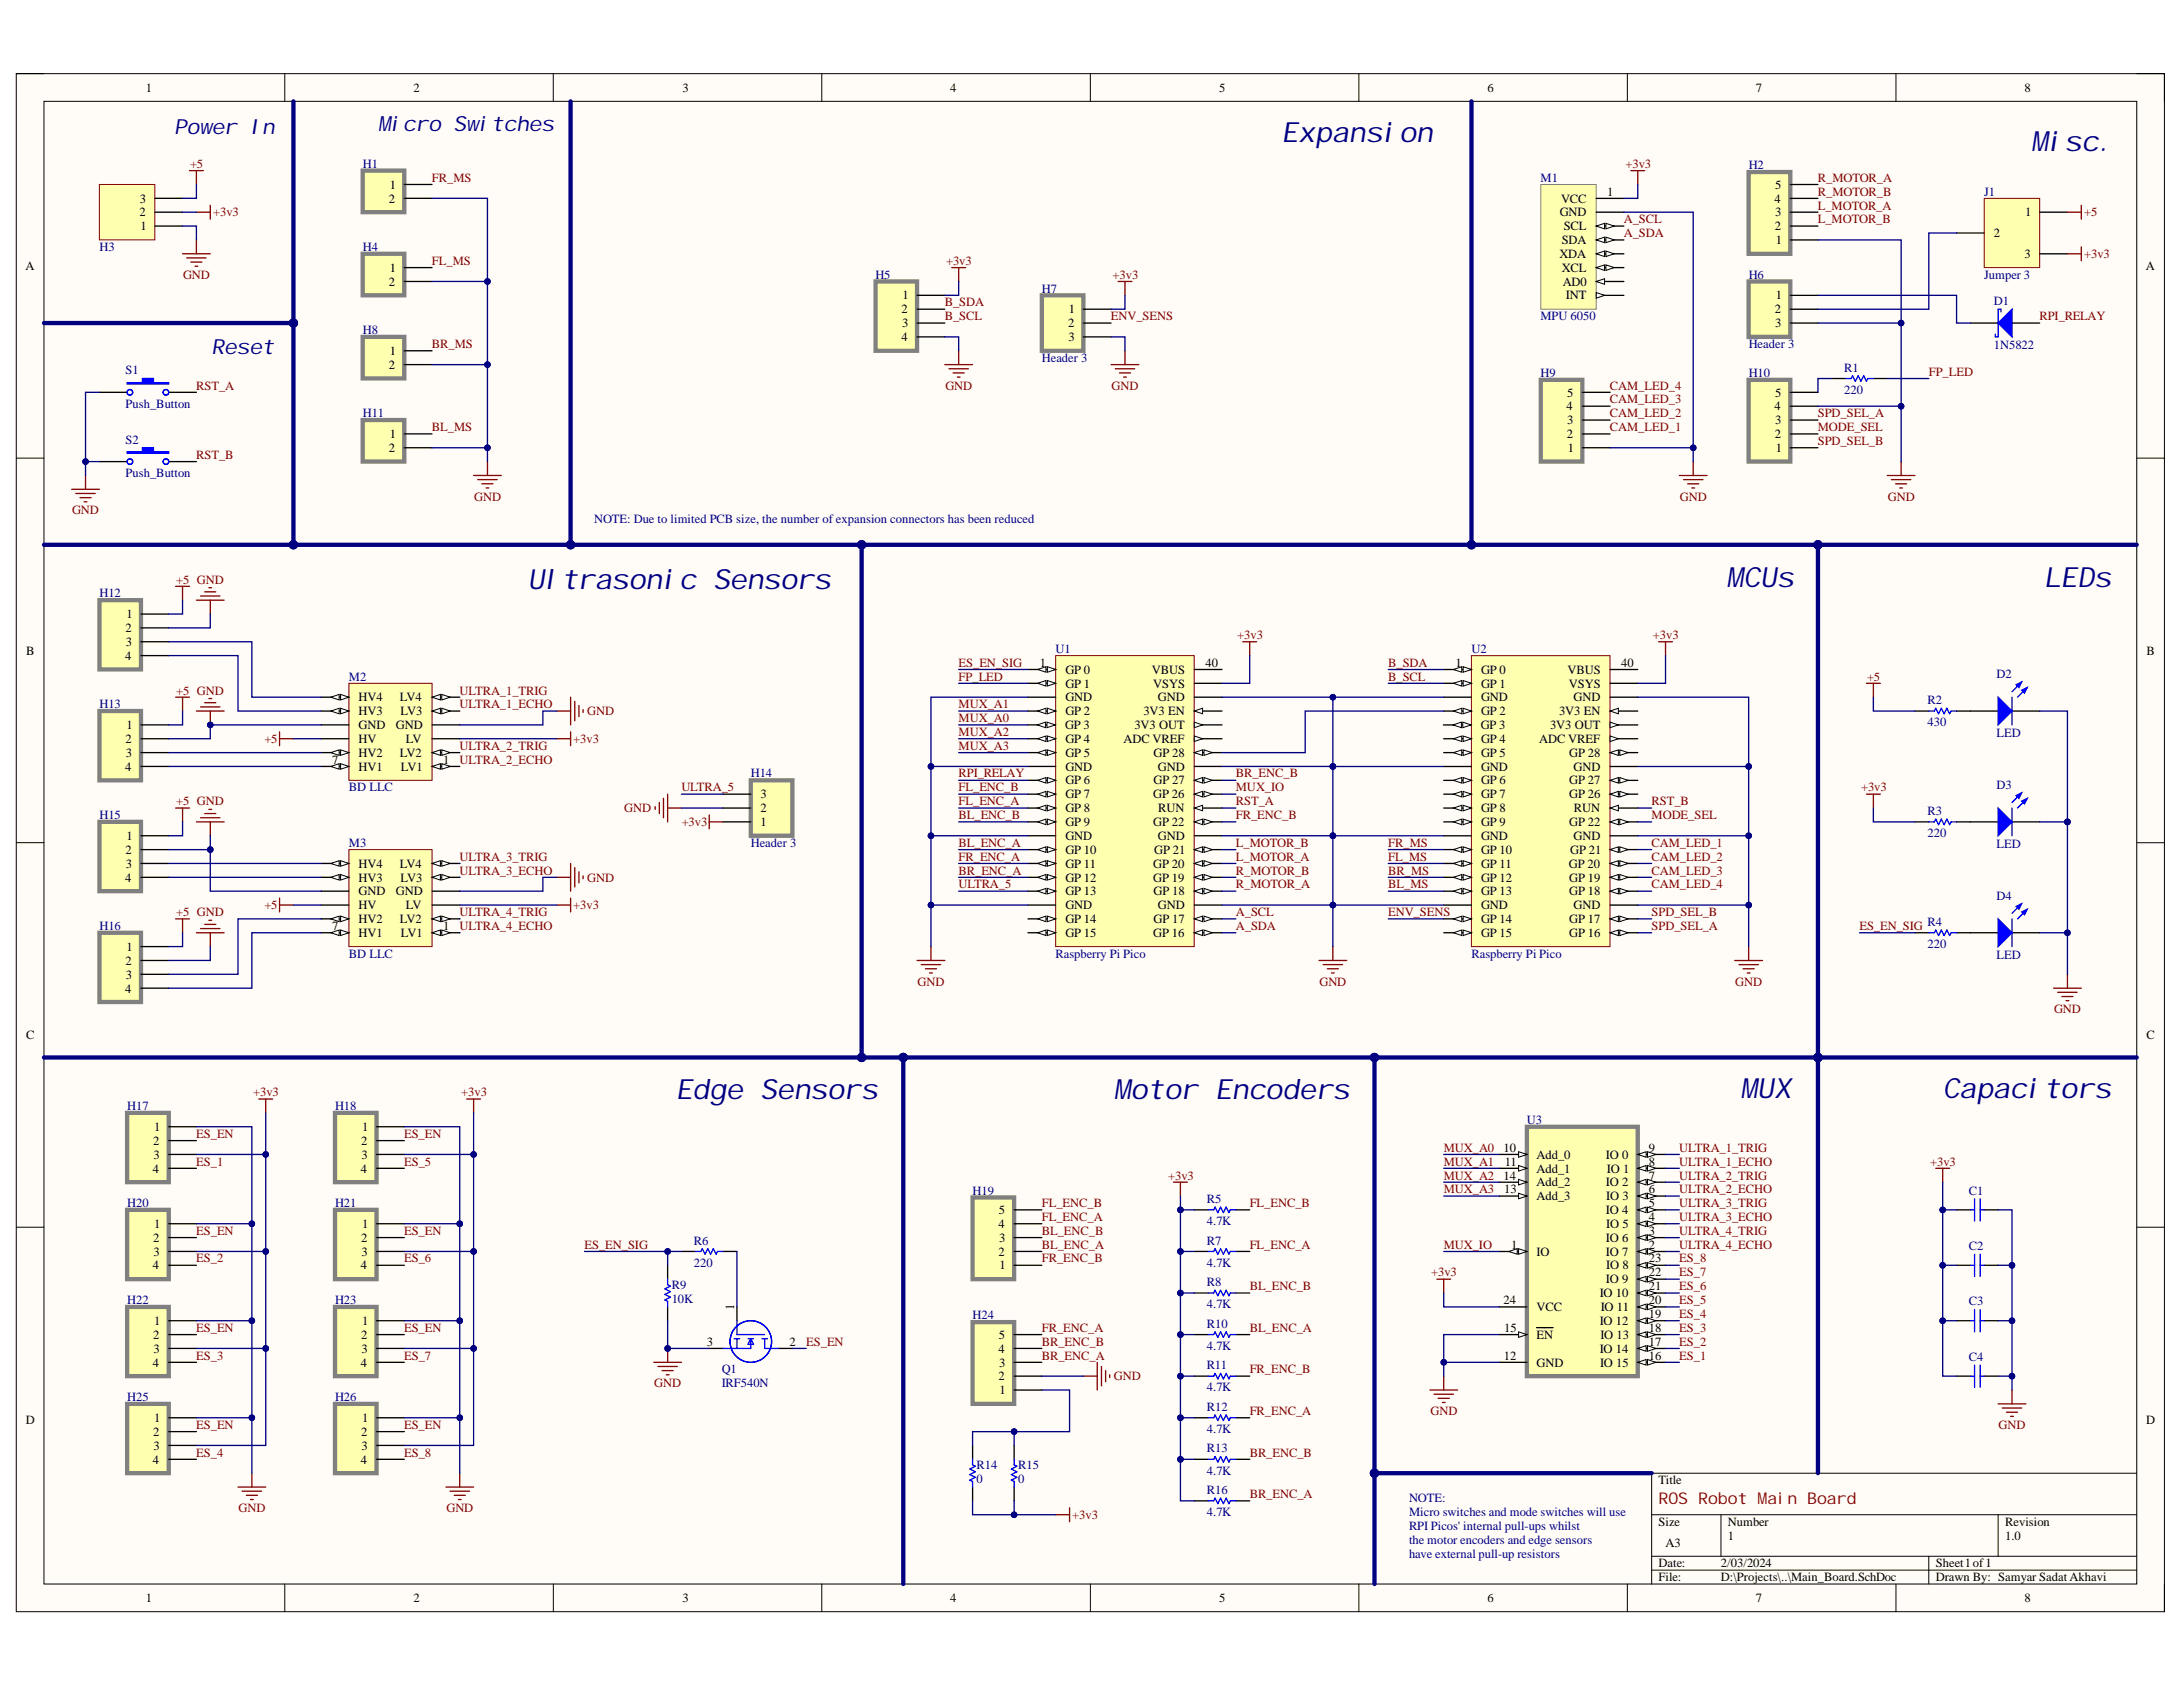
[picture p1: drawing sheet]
<svg xmlns="http://www.w3.org/2000/svg" width="279mm" height="216mm" viewBox="0 0 279 216" stroke-linecap="round" stroke-linejoin="round" font-family="sans-serif">
<defs><g id="words">
<g font-size="3.6" fill="#000080">
<text x="164" y="18.1">Expansion</text>
<text x="260" y="19.4">Misc.</text>
<text x="67.5" y="75.4">Ultrasonic Sensors</text>
<text x="221" y="75.1">MCUs</text>
<text x="261.6" y="75.1">LEDs</text>
<text x="86.5" y="140.7">Edge Sensors</text>
<text x="142.6" y="140.7">Motor Encoders</text>
<text x="222.8" y="140.5">MUX</text>
<text x="248.6" y="140.5">Capacitors</text>
</g>
<g font-size="2.7" fill="#000080">
<text x="22.3" y="17.1">Power In</text>
<text x="48.4" y="16.8">Micro Switches</text>
<text x="27.1" y="45.3">Reset</text>
</g>
<text font-size="2.1" fill="#980000" x="212.3" y="192.5">ROS Robot Main Board</text>
<g font-size="1.6">
<text x="18.7" y="11.7">1</text>
<text x="52.9" y="11.7">2</text>
<text x="87.3" y="11.7">3</text>
<text x="121.6" y="11.7">4</text>
<text x="156" y="11.7">5</text>
<text x="190.4" y="11.7">6</text>
<text x="224.7" y="11.7">7</text>
<text x="259.1" y="11.7">8</text>
<text x="17.8" y="27.7">2</text>
<text x="17.9" y="25.9">3</text>
<text x="18" y="29.5">1</text>
<text x="49.8" y="25.9">2</text>
<text x="49.9" y="24.2">1</text>
<text x="199.6" y="27.7">GND</text>
<text x="199.8" y="25.9">VCC</text>
<text x="200.1" y="29.5">SCL</text>
<text x="205.7" y="25">1</text>
<text x="227.1" y="25.9">4</text>
<text x="227.2" y="29.5">2</text>
<text x="227.2" y="27.7">3</text>
<text x="227.2" y="24.2">5</text>
<text x="259.2" y="27.7">1</text>
<text x="3.3" y="34.6">A</text>
<text x="49.9" y="34.8">1</text>
<text x="199.6" y="33">XDA</text>
<text x="199.9" y="31.3">SDA</text>
<text x="199.9" y="34.8">XCL</text>
<text x="227.3" y="31.3">1</text>
<text x="255.2" y="30.4">2</text>
<text x="259.1" y="33">3</text>
<text x="274.7" y="34.6">A</text>
<text x="49.8" y="36.6">2</text>
<text x="115.4" y="40.1">2</text>
<text x="115.5" y="41.9">3</text>
<text x="115.5" y="38.3">1</text>
<text x="136.7" y="41.9">2</text>
<text x="136.8" y="40.1">1</text>
<text x="200" y="36.6">AD0</text>
<text x="200.4" y="38.3">INT</text>
<text x="227.2" y="40.1">2</text>
<text x="227.2" y="41.9">3</text>
<text x="227.3" y="38.3">1</text>
<text x="49.8" y="47.2">2</text>
<text x="49.9" y="45.4">1</text>
<text x="115.4" y="43.6">4</text>
<text x="136.7" y="43.6">3</text>
<text x="200.5" y="52.5">4</text>
<text x="200.6" y="50.7">5</text>
<text x="227.1" y="52.5">4</text>
<text x="227.2" y="50.7">5</text>
<text x="49.8" y="57.9">2</text>
<text x="49.9" y="56.1">1</text>
<text x="200.6" y="56.1">2</text>
<text x="200.6" y="54.3">3</text>
<text x="200.7" y="57.9">1</text>
<text x="227.2" y="56.1">2</text>
<text x="227.2" y="54.3">3</text>
<text x="227.3" y="57.9">1</text>
<text x="3.3" y="83.8">B</text>
<text x="16.1" y="80.9">2</text>
<text x="16.1" y="82.7">3</text>
<text x="16.2" y="79.1">1</text>
<text x="274.7" y="83.8">B</text>
<text x="16" y="84.4">4</text>
<text x="45.9" y="89.8">HV4</text>
<text x="51.2" y="89.8">LV4</text>
<text x="133.1" y="85.3">1</text>
<text x="136.4" y="89.8">GND</text>
<text x="136.4" y="86.2">GP 0</text>
<text x="136.4" y="88">GP 1</text>
<text x="147.4" y="86.2">VBUS</text>
<text x="147.6" y="88">VSYS</text>
<text x="148.2" y="89.8">GND</text>
<text x="154.3" y="85.3">40</text>
<text x="186.3" y="85.3">1</text>
<text x="189.6" y="89.8">GND</text>
<text x="189.6" y="86.2">GP 0</text>
<text x="189.6" y="88">GP 1</text>
<text x="200.6" y="86.2">VBUS</text>
<text x="200.8" y="88">VSYS</text>
<text x="201.4" y="89.8">GND</text>
<text x="207.5" y="85.3">40</text>
<text x="16.1" y="95.1">2</text>
<text x="16.2" y="93.3">1</text>
<text x="45.9" y="95.1">HV</text>
<text x="45.9" y="93.3">GND</text>
<text x="45.9" y="91.6">HV3</text>
<text x="50.7" y="93.3">GND</text>
<text x="51.3" y="91.6">LV3</text>
<text x="51.9" y="95.1">LV</text>
<text x="136.3" y="93.3">GP 3</text>
<text x="136.4" y="95.1">GP 4</text>
<text x="136.4" y="91.6">GP 2</text>
<text x="143.8" y="95.1">ADC VREF</text>
<text x="145.2" y="93.3">3V3 OUT</text>
<text x="146.3" y="91.6">3V3 EN</text>
<text x="189.5" y="93.3">GP 3</text>
<text x="189.6" y="95.1">GP 4</text>
<text x="189.6" y="91.6">GP 2</text>
<text x="197" y="95.1">ADC VREF</text>
<text x="198.4" y="93.3">3V3 OUT</text>
<text x="199.5" y="91.6">3V3 EN</text>
<text x="16" y="98.6">4</text>
<text x="16.1" y="96.9">3</text>
<text x="42.5" y="97.7">7</text>
<text x="45.9" y="98.6">HV1</text>
<text x="45.9" y="96.9">HV2</text>
<text x="51.2" y="96.9">LV2</text>
<text x="51.3" y="98.6">LV1</text>
<text x="56.7" y="97.7">1</text>
<text x="136.4" y="100.4">GP 6</text>
<text x="136.4" y="96.9">GP 5</text>
<text x="136.4" y="98.6">GND</text>
<text x="147.6" y="100.4">GP 27</text>
<text x="147.6" y="96.9">GP 28</text>
<text x="148.2" y="98.6">GND</text>
<text x="189.6" y="100.4">GP 6</text>
<text x="189.6" y="96.9">GP 5</text>
<text x="189.6" y="98.6">GND</text>
<text x="200.9" y="100.4">GP 27</text>
<text x="200.9" y="96.9">GP 28</text>
<text x="201.4" y="98.6">GND</text>
<text x="16.2" y="107.5">1</text>
<text x="97.3" y="105.7">1</text>
<text x="97.3" y="103.9">2</text>
<text x="97.3" y="102.2">3</text>
<text x="136.4" y="107.5">GND</text>
<text x="136.4" y="103.9">GP 8</text>
<text x="136.4" y="105.7">GP 9</text>
<text x="136.4" y="102.2">GP 7</text>
<text x="147.6" y="105.7">GP 22</text>
<text x="147.6" y="102.2">GP 26</text>
<text x="148.2" y="107.5">GND</text>
<text x="148.2" y="103.9">RUN</text>
<text x="189.6" y="107.5">GND</text>
<text x="189.6" y="103.9">GP 8</text>
<text x="189.6" y="105.7">GP 9</text>
<text x="189.6" y="102.2">GP 7</text>
<text x="200.9" y="105.7">GP 22</text>
<text x="200.9" y="102.2">GP 26</text>
<text x="201.4" y="107.5">GND</text>
<text x="201.4" y="103.9">RUN</text>
<text x="16" y="112.8">4</text>
<text x="16.1" y="109.3">2</text>
<text x="16.1" y="111">3</text>
<text x="45.9" y="112.8">HV3</text>
<text x="45.9" y="111">HV4</text>
<text x="51.2" y="111">LV4</text>
<text x="51.3" y="112.8">LV3</text>
<text x="136.4" y="111">GP 11</text>
<text x="136.4" y="112.8">GP 12</text>
<text x="136.4" y="109.3">GP 10</text>
<text x="147.6" y="111">GP 20</text>
<text x="147.6" y="112.8">GP 19</text>
<text x="147.7" y="109.3">GP 21</text>
<text x="189.6" y="111">GP 11</text>
<text x="189.6" y="112.8">GP 12</text>
<text x="189.6" y="109.3">GP 10</text>
<text x="200.8" y="111">GP 20</text>
<text x="200.9" y="112.8">GP 19</text>
<text x="201" y="109.3">GP 21</text>
<text x="42.5" y="119">7</text>
<text x="45.9" y="119.9">HV1</text>
<text x="45.9" y="118.1">HV2</text>
<text x="45.9" y="116.4">HV</text>
<text x="45.9" y="114.6">GND</text>
<text x="50.7" y="114.6">GND</text>
<text x="51.2" y="118.1">LV2</text>
<text x="51.3" y="119.9">LV1</text>
<text x="51.9" y="116.4">LV</text>
<text x="56.7" y="119">1</text>
<text x="136.4" y="118.1">GP 14</text>
<text x="136.4" y="119.9">GP 15</text>
<text x="136.4" y="114.6">GP 13</text>
<text x="136.4" y="116.4">GND</text>
<text x="147.6" y="119.9">GP 16</text>
<text x="147.6" y="118.1">GP 17</text>
<text x="147.6" y="114.6">GP 18</text>
<text x="148.2" y="116.4">GND</text>
<text x="189.6" y="118.1">GP 14</text>
<text x="189.6" y="119.9">GP 15</text>
<text x="189.6" y="114.6">GP 13</text>
<text x="189.6" y="116.4">GND</text>
<text x="200.9" y="118.1">GP 17</text>
<text x="200.9" y="119.9">GP 16</text>
<text x="200.9" y="114.6">GP 18</text>
<text x="201.4" y="116.4">GND</text>
<text x="16.1" y="123.5">2</text>
<text x="16.1" y="125.3">3</text>
<text x="16.2" y="121.7">1</text>
<text x="16" y="127">4</text>
<text x="3.3" y="133">C</text>
<text x="274.7" y="133">C</text>
<text x="19.6" y="146.5">2</text>
<text x="19.7" y="148.3">3</text>
<text x="19.8" y="144.7">1</text>
<text x="46.2" y="146.5">2</text>
<text x="46.3" y="148.3">3</text>
<text x="46.4" y="144.7">1</text>
<text x="192.4" y="147.4">10</text>
<text x="192.6" y="149.2">11</text>
<text x="196.7" y="148.3">Add_0</text>
<text x="205.5" y="148.3">IO 0</text>
<text x="211" y="147.4">9</text>
<text x="211" y="149.2">8</text>
<text x="19.6" y="150.1">4</text>
<text x="46.2" y="150.1">4</text>
<text x="127.9" y="155.4">5</text>
<text x="192.4" y="151">14</text>
<text x="192.5" y="152.7">13</text>
<text x="196.7" y="150.1">Add_1</text>
<text x="196.7" y="151.8">Add_2</text>
<text x="196.7" y="153.6">Add_3</text>
<text x="205.5" y="151.8">IO 2</text>
<text x="205.5" y="155.4">IO 4</text>
<text x="205.6" y="153.6">IO 3</text>
<text x="205.7" y="150.1">IO 1</text>
<text x="211" y="151">7</text>
<text x="211" y="152.7">6</text>
<text x="211" y="154.5">5</text>
<text x="19.6" y="158.9">2</text>
<text x="19.7" y="160.7">3</text>
<text x="19.8" y="157.2">1</text>
<text x="46.2" y="158.9">2</text>
<text x="46.3" y="160.7">3</text>
<text x="46.4" y="157.2">1</text>
<text x="127.8" y="160.7">2</text>
<text x="127.8" y="157.2">4</text>
<text x="127.9" y="158.9">3</text>
<text x="193.4" y="159.8">1</text>
<text x="196.7" y="160.7">IO</text>
<text x="205.5" y="158.9">IO 6</text>
<text x="205.5" y="160.7">IO 7</text>
<text x="205.6" y="157.2">IO 5</text>
<text x="211" y="156.3">4</text>
<text x="211" y="158">3</text>
<text x="211" y="159.8">2</text>
<text x="211" y="161.6">23</text>
<text x="19.6" y="162.5">4</text>
<text x="46.2" y="162.5">4</text>
<text x="94" y="167.6" transform="rotate(-90 94 167.6)">1</text>
<text x="127.9" y="162.5">1</text>
<text x="192.4" y="166.9">24</text>
<text x="196.7" y="167.8">VCC</text>
<text x="204.7" y="166">IO 10</text>
<text x="204.9" y="167.8">IO 11</text>
<text x="205.5" y="164.2">IO 9</text>
<text x="205.6" y="162.5">IO 8</text>
<text x="211" y="165.1">21</text>
<text x="211" y="166.9">20</text>
<text x="211" y="163.3">22</text>
<text x="19.6" y="171.3">2</text>
<text x="19.7" y="173.1">3</text>
<text x="19.8" y="169.6">1</text>
<text x="46.2" y="171.3">2</text>
<text x="46.3" y="173.1">3</text>
<text x="46.4" y="169.6">1</text>
<text x="90.5" y="172.2">3</text>
<text x="101" y="172.2">2</text>
<text x="127.8" y="173.1">4</text>
<text x="127.9" y="171.3">5</text>
<text x="192.5" y="170.4">15</text>
<text x="196.7" y="171.3">EN</text>
<text x="204.7" y="169.6">IO 12</text>
<text x="204.7" y="173.1">IO 14</text>
<text x="204.8" y="171.3">IO 13</text>
<text x="211" y="168.7">19</text>
<text x="211" y="170.4">18</text>
<text x="211" y="172.2">17</text>
<text x="19.6" y="174.9">4</text>
<text x="46.2" y="174.9">4</text>
<text x="127.8" y="176.7">2</text>
<text x="127.9" y="174.9">3</text>
<text x="127.9" y="178.4">1</text>
<text x="192.5" y="174">12</text>
<text x="196.7" y="174.9">GND</text>
<text x="204.8" y="174.9">IO 15</text>
<text x="211" y="174">16</text>
<text x="3.3" y="182.2">D</text>
<text x="19.6" y="183.8">2</text>
<text x="19.7" y="185.5">3</text>
<text x="19.8" y="182">1</text>
<text x="46.2" y="183.8">2</text>
<text x="46.3" y="185.5">3</text>
<text x="46.4" y="182">1</text>
<text x="274.7" y="182.2">D</text>
<text x="19.6" y="187.3">4</text>
<text x="46.2" y="187.3">4</text>
<text x="212.3" y="189.9">Title</text>
<text x="212.3" y="195.3">Size</text>
<text x="213.2" y="197.9">A3</text>
<text x="221.2" y="195.3">Number</text>
<text x="221.2" y="197">1</text>
<text x="256.6" y="195.3">Revision</text>
<text x="256.6" y="197">1.0</text>
<text x="212.3" y="200.6">Date:</text>
<text x="212.3" y="202.4">File:</text>
<text x="220.3" y="200.6">2/03/2024</text>
<text x="220.3" y="202.4">D:\Projects\..\Main_Board.SchDoc</text>
<text x="247.8" y="200.6">Sheet1of1</text>
<text x="247.8" y="202.4">Drawn By: Samyar Sadat Akhavi</text>
<text x="18.7" y="205">1</text>
<text x="52.9" y="205">2</text>
<text x="87.3" y="205">3</text>
<text x="121.6" y="205">4</text>
<text x="156" y="205">5</text>
<text x="190.4" y="205">6</text>
<text x="224.7" y="205">7</text>
<text x="259.1" y="205">8</text>
</g>
<g font-size="1.6" fill="#800000">
<text x="24.3" y="21.5">+5</text>
<text x="55.3" y="23.3">FR_MS</text>
<text x="208" y="21.5">+3v3</text>
<text x="232.7" y="23.3">R_MOTOR_A</text>
<text x="27.3" y="27.7">+3v3</text>
<text x="207.8" y="28.6">A_SCL</text>
<text x="232.7" y="25">R_MOTOR_B</text>
<text x="232.7" y="26.8">L_MOTOR_A</text>
<text x="232.7" y="28.6">L_MOTOR_B</text>
<text x="266.7" y="27.7">+5</text>
<text x="23.4" y="35.7">GND</text>
<text x="55.3" y="33.9">FL_MS</text>
<text x="121.1" y="33.9">+3v3</text>
<text x="142.4" y="35.7">+3v3</text>
<text x="207.8" y="30.4">A_SDA</text>
<text x="266.7" y="33">+3v3</text>
<text x="120.9" y="39.2">B_SDA</text>
<text x="120.9" y="41">B_SCL</text>
<text x="142.2" y="41">ENV_SENS</text>
<text x="261" y="41">RPI_RELAY</text>
<text x="55.3" y="44.5">BR_MS</text>
<text x="25.1" y="49.9">RST_A</text>
<text x="121" y="49.9">GND</text>
<text x="142.3" y="49.9">GND</text>
<text x="206.1" y="53.4">CAM_LED_2</text>
<text x="206.1" y="51.6">CAM_LED_3</text>
<text x="206.1" y="49.9">CAM_LED_4</text>
<text x="232.7" y="53.4">SPD_SEL_A</text>
<text x="246.9" y="48.1">FP_LED</text>
<text x="25.1" y="58.7">RST_B</text>
<text x="55.3" y="55.2">BL_MS</text>
<text x="206.1" y="55.2">CAM_LED_1</text>
<text x="232.7" y="55.2">MODE_SEL</text>
<text x="232.7" y="57">SPD_SEL_B</text>
<text x="9.2" y="65.8">GND</text>
<text x="60.7" y="64.1">GND</text>
<text x="215" y="64.1">GND</text>
<text x="241.6" y="64.1">GND</text>
<text x="22.5" y="74.7">+5 GND</text>
<text x="158.3" y="81.8">+3v3</text>
<text x="211.6" y="81.8">+3v3</text>
<text x="22.5" y="88.9">+5 GND</text>
<text x="58.8" y="88.9">ULTRA_1_TRIG</text>
<text x="122.7" y="85.3">ES_EN_SIG</text>
<text x="122.7" y="87.1">FP_LED</text>
<text x="177.7" y="85.3">B_SDA</text>
<text x="177.7" y="87.1">B_SCL</text>
<text x="239" y="87.1">+5</text>
<text x="33.8" y="95.1">+5</text>
<text x="58.8" y="96">ULTRA_2_TRIG</text>
<text x="58.8" y="90.7">ULTRA_1_ECHO</text>
<text x="73.4" y="95.1">+3v3</text>
<text x="75.2" y="91.6">GND</text>
<text x="122.7" y="90.7">MUX_A1</text>
<text x="122.7" y="92.4">MUX_A0</text>
<text x="122.7" y="94.2">MUX_A2</text>
<text x="122.7" y="96">MUX_A3</text>
<text x="58.8" y="97.7">ULTRA_2_ECHO</text>
<text x="87.2" y="101.3">ULTRA_5</text>
<text x="122.7" y="99.5">RPI_RELAY</text>
<text x="122.7" y="101.3">FL_ENC_B</text>
<text x="158.2" y="99.5">BR_ENC_B</text>
<text x="158.2" y="101.3">MUX_IO</text>
<text x="238.2" y="101.3">+3v3</text>
<text x="22.5" y="103.1">+5 GND</text>
<text x="79.9" y="103.9">GND</text>
<text x="87.3" y="105.7">+3v3</text>
<text x="122.7" y="104.8">BL_ENC_B</text>
<text x="122.7" y="103.1">FL_ENC_A</text>
<text x="158.2" y="104.8">FR_ENC_B</text>
<text x="158.2" y="103.1">RST_A</text>
<text x="211.4" y="104.8">MODE_SEL</text>
<text x="211.4" y="103.1">RST_B</text>
<text x="58.8" y="111.9">ULTRA_3_ECHO</text>
<text x="58.8" y="110.2">ULTRA_3_TRIG</text>
<text x="75.2" y="112.8">GND</text>
<text x="122.7" y="111.9">BR_ENC_A</text>
<text x="122.7" y="110.2">FR_ENC_A</text>
<text x="122.7" y="108.4">BL_ENC_A</text>
<text x="122.7" y="113.7">ULTRA_5</text>
<text x="158.2" y="113.7">R_MOTOR_A</text>
<text x="158.2" y="111.9">R_MOTOR_B</text>
<text x="158.2" y="110.2">L_MOTOR_A</text>
<text x="158.2" y="108.4">L_MOTOR_B</text>
<text x="177.7" y="108.4">FR_MS</text>
<text x="177.7" y="110.2">FL_MS</text>
<text x="177.7" y="111.9">BR_MS</text>
<text x="177.7" y="113.7">BL_MS</text>
<text x="211.4" y="108.4">CAM_LED_1</text>
<text x="211.4" y="110.2">CAM_LED_2</text>
<text x="211.4" y="111.9">CAM_LED_3</text>
<text x="211.4" y="113.7">CAM_LED_4</text>
<text x="22.5" y="117.3">+5 GND</text>
<text x="33.8" y="116.4">+5</text>
<text x="58.8" y="119">ULTRA_4_ECHO</text>
<text x="58.8" y="117.3">ULTRA_4_TRIG</text>
<text x="73.4" y="116.4">+3v3</text>
<text x="158.2" y="117.3">A_SCL</text>
<text x="158.2" y="119">A_SDA</text>
<text x="177.7" y="117.3">ENV_SENS</text>
<text x="211.4" y="119">SPD_SEL_A</text>
<text x="211.4" y="117.3">SPD_SEL_B</text>
<text x="238" y="119">ES_EN_SIG</text>
<text x="117.4" y="126.1">GND</text>
<text x="168.9" y="126.1">GND</text>
<text x="222.1" y="126.1">GND</text>
<text x="262.9" y="129.6">GND</text>
<text x="32.4" y="140.3">+3v3</text>
<text x="59" y="140.3">+3v3</text>
<text x="25.1" y="145.6">ES_EN</text>
<text x="25.1" y="149.2">ES_1</text>
<text x="51.7" y="145.6">ES_EN</text>
<text x="51.7" y="149.2">ES_5</text>
<text x="184.8" y="147.4">MUX_A0</text>
<text x="184.8" y="149.2">MUX_A1</text>
<text x="214.9" y="149.2">ULTRA_1_ECHO</text>
<text x="214.9" y="147.4">ULTRA_1_TRIG</text>
<text x="247" y="149.2">+3v3</text>
<text x="133.4" y="154.5">FL_ENC_B</text>
<text x="149.5" y="151">+3v3</text>
<text x="160" y="154.5">FL_ENC_B</text>
<text x="184.8" y="151">MUX_A2</text>
<text x="184.8" y="152.7">MUX_A3</text>
<text x="214.9" y="154.5">ULTRA_3_TRIG</text>
<text x="214.9" y="152.7">ULTRA_2_ECHO</text>
<text x="214.9" y="151">ULTRA_2_TRIG</text>
<text x="25.1" y="158">ES_EN</text>
<text x="25.1" y="161.6">ES_2</text>
<text x="51.7" y="158">ES_EN</text>
<text x="51.7" y="161.6">ES_6</text>
<text x="74.8" y="159.8">ES_EN_SIG</text>
<text x="133.4" y="161.6">FR_ENC_B</text>
<text x="133.4" y="159.8">BL_ENC_A</text>
<text x="133.4" y="158">BL_ENC_B</text>
<text x="133.4" y="156.3">FL_ENC_A</text>
<text x="160" y="159.8">FL_ENC_A</text>
<text x="184.8" y="159.8">MUX_IO</text>
<text x="214.9" y="161.6">ES_8</text>
<text x="214.9" y="156.3">ULTRA_3_ECHO</text>
<text x="214.9" y="159.8">ULTRA_4_ECHO</text>
<text x="214.9" y="158">ULTRA_4_TRIG</text>
<text x="160" y="165.1">BL_ENC_B</text>
<text x="183.2" y="163.3">+3v3</text>
<text x="214.9" y="163.3">ES_7</text>
<text x="214.9" y="165.1">ES_6</text>
<text x="214.9" y="166.9">ES_5</text>
<text x="25.1" y="170.4">ES_EN</text>
<text x="51.7" y="170.4">ES_EN</text>
<text x="103.2" y="172.2">ES_EN</text>
<text x="133.4" y="172.2">BR_ENC_B</text>
<text x="133.4" y="170.4">FR_ENC_A</text>
<text x="160" y="170.4">BL_ENC_A</text>
<text x="214.9" y="168.7">ES_4</text>
<text x="214.9" y="170.4">ES_3</text>
<text x="214.9" y="172.2">ES_2</text>
<text x="25.1" y="174">ES_3</text>
<text x="51.7" y="174">ES_7</text>
<text x="83.7" y="177.6">GND</text>
<text x="133.4" y="174">BR_ENC_A</text>
<text x="142.6" y="176.7">GND</text>
<text x="160" y="175.8">FR_ENC_B</text>
<text x="214.9" y="174">ES_1</text>
<text x="25.1" y="182.9">ES_EN</text>
<text x="51.7" y="182.9">ES_EN</text>
<text x="160" y="181.1">FR_ENC_A</text>
<text x="183.1" y="181.1">GND</text>
<text x="255.8" y="182.9">GND</text>
<text x="25.1" y="186.4">ES_4</text>
<text x="51.7" y="186.4">ES_8</text>
<text x="160" y="191.7">BR_ENC_A</text>
<text x="160" y="186.4">BR_ENC_B</text>
<text x="30.5" y="193.5">GND</text>
<text x="57.1" y="193.5">GND</text>
<text x="137.2" y="194.4">+3v3</text>
</g>
<g font-size="1.6" fill="#000080">
<text x="46.4" y="21.5">H1</text>
<text x="197.2" y="23.3">M1</text>
<text x="223.8" y="21.7">H2</text>
<text x="253.9" y="25">J1</text>
<text x="12.7" y="32.1">H3</text>
<text x="46.4" y="32.1">H4</text>
<text x="112" y="35.7">H5</text>
<text x="223.8" y="35.7">H6</text>
<text x="253.9" y="35.7">Jumper 3</text>
<text x="133.4" y="37.5">H7</text>
<text x="197.2" y="41">MPU 6050</text>
<text x="255.2" y="39">D1</text>
<text x="16.1" y="47.9">S1</text>
<text x="46.4" y="42.8">H8</text>
<text x="133.4" y="46.3">Header 3</text>
<text x="223.8" y="44.5">Header 3</text>
<text x="236" y="47.6">R1</text>
<text x="255.2" y="44.7">1N5822</text>
<text x="16.1" y="52.2">Push_Button</text>
<text x="46.4" y="53.4">H11</text>
<text x="197.2" y="48.3">H9</text>
<text x="223.8" y="48.3">H10</text>
<text x="236" y="50.4">220</text>
<text x="16.1" y="56.8">S2</text>
<text x="16.1" y="61">Push_Button</text>
<text x="76" y="66.9">NOTE: Due to limited PCB size, the number of expansion connectors has been reduced</text>
<text x="12.7" y="76.5">H12</text>
<text x="135.1" y="83.6">U1</text>
<text x="188.3" y="83.6">U2</text>
<text x="44.7" y="87.1">M2</text>
<text x="255.5" y="86.7">D2</text>
<text x="12.7" y="90.7">H13</text>
<text x="246.7" y="90.1">R2</text>
<text x="246.7" y="92.9">430</text>
<text x="255.5" y="94.4">LED</text>
<text x="44.7" y="101.3">BD LLC</text>
<text x="96.1" y="99.5">H14</text>
<text x="255.5" y="100.9">D3</text>
<text x="12.7" y="104.8">H15</text>
<text x="246.7" y="104.3">R3</text>
<text x="246.7" y="107.2">220</text>
<text x="44.7" y="108.4">M3</text>
<text x="96.1" y="108.4">Header 3</text>
<text x="255.5" y="108.5">LED</text>
<text x="12.7" y="119">H16</text>
<text x="246.7" y="118.5">R4</text>
<text x="255.5" y="115.1">D4</text>
<text x="44.7" y="122.6">BD LLC</text>
<text x="135.1" y="122.6">Raspberry Pi Pico</text>
<text x="188.3" y="122.6">Raspberry Pi Pico</text>
<text x="246.7" y="121.3">220</text>
<text x="255.5" y="122.8">LED</text>
<text x="16.3" y="142.1">H17</text>
<text x="42.9" y="142.1">H18</text>
<text x="195.4" y="143.9">U3</text>
<text x="16.3" y="154.5">H20</text>
<text x="42.9" y="154.5">H21</text>
<text x="124.5" y="152.9">H19</text>
<text x="154.5" y="154">R5</text>
<text x="252" y="152.9">C1</text>
<text x="88.8" y="159.3">R6</text>
<text x="154.5" y="156.8">4.7K</text>
<text x="154.5" y="159.3">R7</text>
<text x="252" y="160">C2</text>
<text x="16.3" y="166.9">H22</text>
<text x="42.9" y="166.9">H23</text>
<text x="86" y="165">R9</text>
<text x="86" y="166.7">10K</text>
<text x="88.8" y="162.1">220</text>
<text x="154.5" y="162.1">4.7K</text>
<text x="154.5" y="164.6">R8</text>
<text x="154.5" y="167.4">4.7K</text>
<text x="252" y="167.1">C3</text>
<text x="124.5" y="168.8">H24</text>
<text x="154.5" y="169.9">R10</text>
<text x="154.5" y="172.8">4.7K</text>
<text x="16.3" y="179.3">H25</text>
<text x="42.9" y="179.3">H26</text>
<text x="92.4" y="175.8">Q1</text>
<text x="92.4" y="177.6">IRF540N</text>
<text x="154.5" y="175.2">R11</text>
<text x="154.5" y="178.1">4.7K</text>
<text x="252" y="174.2">C4</text>
<text x="154.5" y="180.6">R12</text>
<text x="154.5" y="183.4">4.7K</text>
<text x="154.5" y="185.9">R13</text>
<text x="125" y="188">R14</text>
<text x="125" y="189.8">0</text>
<text x="130.3" y="188">R15</text>
<text x="130.3" y="189.8">0</text>
<text x="154.5" y="188.7">4.7K</text>
<text x="154.5" y="191.2">R16</text>
<text x="154.5" y="194">4.7K</text>
<text x="180.3" y="192.3">NOTE:</text>
<text x="180.3" y="194">Micro switches and mode switches will use</text>
<text x="180.3" y="195.8">RPI Picos' internal pull-ups whilst</text>
<text x="180.3" y="197.6">the motor encoders and edge sensors</text>
<text x="180.3" y="199.4">have external pull-up resistors</text>
</g>
</g></defs>
<path d="M2.1 9.4h274.9v196.9h-274.9z" fill-rule="evenodd" fill="#fffcf8"/>
<path d="M2.1 9.4h274.9v196.9h-274.9z" fill="none" stroke="#000" stroke-width=".13"/>
<path d="M5.6 13h267.9v189.7h-267.9z" fill-rule="evenodd" fill="#fffcf8"/>
<g fill="none" stroke="#000" stroke-width=".13">
<path d="M2.1 9.4h3.5M5.6 13h267.9v189.7h-267.9zM36.4 9.4v3.6M70.8 9.4v3.6M105.2 9.4v3.6M139.6 9.4v3.6M173.9 9.4v3.6M208.3 9.4v3.6M242.7 9.4v3.6M273.5 9.4h3.5v3.6M2.1 58.6h3.5M273.5 58.6h3.5"/>
<path d="M2.1 107.8h3.5M273.5 107.9h3.5M2.1 157.1h3.5M273.5 157.1h3.5M211.4 193.9h62.1M211.4 199.2h62.1M220.3 193.9v5.3M246.9 199.2v3.5M255.7 193.9v5.3M273.5 188.5h-62.1v14.2M36.4 202.7v3.6M70.8 202.7v3.6"/>
<path d="M105.2 202.7v3.6M139.6 202.7v3.6M173.9 202.7v3.6M208.3 202.7v3.6M211.4 200.9h62.1M242.7 202.7v3.6M277 202.7v3.6"/>
</g>
<path d="M12.7 23.6h7.1v7.1h-7.1z" fill-rule="evenodd" fill="#ffffb0"/>
<path d="M12.7 23.6h7.1v7.1h-7.1z" fill="none" stroke="#800000" stroke-width=".13"/>
<path d="M19.8 28.9h3.6M19.8 27.2h3.6M19.8 25.4h3.6" fill="none" stroke="#000" stroke-width=".17"/>
<path d="M23.4 32.5h3.5M23.9 33h2.5M24.3 21.8h1.7M24.4 33.5h1.4M25 34.1h.3M25.1 21.8v1.8M25.1 30.7v1.8M25.1 27.2h1.8M26.9 26.3v1.7" fill="none" stroke="#800000" stroke-width=".17"/>
<path d="M188.3 83.9h17.8v37.2h-17.8z" fill-rule="evenodd" fill="#ffffb0"/>
<path d="M188.3 83.9h17.8v37.2h-17.8z" fill="none" stroke="#800000" stroke-width=".13"/>
<path d="M206.1 117.6h3.5" fill="none" stroke="#000" stroke-width=".17"/>
<path d="M206.1 117.6l1-.4v.8z" fill="#f8fcff"/>
<path d="M206.1 117.6l1-.4v.8z" fill="none" stroke="#000" stroke-width=".13"/>
<path d="M207.3 117.2l1.1 .4-1.1 .4z" fill="#f8fcff"/>
<path d="M207.3 117.2l1.1 .4-1.1 .4z" fill="none" stroke="#000" stroke-width=".13"/>
<path d="M206.1 119.4h3.5" fill="none" stroke="#000" stroke-width=".17"/>
<path d="M206.1 119.4l1-.4v.7z" fill="#f8fcff"/>
<path d="M206.1 119.4l1-.4v.7z" fill="none" stroke="#000" stroke-width=".13"/>
<path d="M207.3 119l1.1 .4-1.1 .3z" fill="#f8fcff"/>
<path d="M207.3 119l1.1 .4-1.1 .3z" fill="none" stroke="#000" stroke-width=".13"/>
<path d="M206.1 114.1h3.5" fill="none" stroke="#000" stroke-width=".17"/>
<path d="M206.1 114.1l1-.4v.7z" fill="#f8fcff"/>
<path d="M206.1 114.1l1-.4v.7z" fill="none" stroke="#000" stroke-width=".13"/>
<path d="M207.3 113.7l1.1 .4-1.1 .3z" fill="#f8fcff"/>
<path d="M207.3 113.7l1.1 .4-1.1 .3z" fill="none" stroke="#000" stroke-width=".13"/>
<path d="M206.1 115.8h3.5M206.1 110.5h3.5" fill="none" stroke="#000" stroke-width=".17"/>
<path d="M206.1 110.5l1-.3v.7z" fill="#f8fcff"/>
<path d="M206.1 110.5l1-.3v.7z" fill="none" stroke="#000" stroke-width=".13"/>
<path d="M207.3 110.2l1.1 .3-1.1 .4z" fill="#f8fcff"/>
<path d="M207.3 110.2l1.1 .3-1.1 .4z" fill="none" stroke="#000" stroke-width=".13"/>
<path d="M206.1 112.3h3.5" fill="none" stroke="#000" stroke-width=".17"/>
<path d="M206.1 112.3l1-.4v.7z" fill="#f8fcff"/>
<path d="M206.1 112.3l1-.4v.7z" fill="none" stroke="#000" stroke-width=".13"/>
<path d="M207.3 111.9l1.1 .4-1.1 .3z" fill="#f8fcff"/>
<path d="M207.3 111.9l1.1 .4-1.1 .3z" fill="none" stroke="#000" stroke-width=".13"/>
<path d="M206.1 107h3.5M206.1 108.7h3.5" fill="none" stroke="#000" stroke-width=".17"/>
<path d="M206.1 108.7l1-.3v.7z" fill="#f8fcff"/>
<path d="M206.1 108.7l1-.3v.7z" fill="none" stroke="#000" stroke-width=".13"/>
<path d="M207.3 108.4l1.1 .3-1.1 .4z" fill="#f8fcff"/>
<path d="M207.3 108.4l1.1 .3-1.1 .4z" fill="none" stroke="#000" stroke-width=".13"/>
<path d="M206.1 105.2h3.5" fill="none" stroke="#000" stroke-width=".17"/>
<path d="M206.1 105.2l1-.4v.7z" fill="#f8fcff"/>
<path d="M206.1 105.2l1-.4v.7z" fill="none" stroke="#000" stroke-width=".13"/>
<path d="M207.3 104.8l1.1 .4-1.1 .3z" fill="#f8fcff"/>
<path d="M207.3 104.8l1.1 .4-1.1 .3z" fill="none" stroke="#000" stroke-width=".13"/>
<path d="M206.1 99.9h3.5" fill="none" stroke="#000" stroke-width=".17"/>
<path d="M206.1 99.9l1-.4v.7z" fill="#f8fcff"/>
<path d="M206.1 99.9l1-.4v.7z" fill="none" stroke="#000" stroke-width=".13"/>
<path d="M207.3 99.5l1.1 .4-1.1 .3z" fill="#f8fcff"/>
<path d="M207.3 99.5l1.1 .4-1.1 .3z" fill="none" stroke="#000" stroke-width=".13"/>
<path d="M206.1 101.6h3.5" fill="none" stroke="#000" stroke-width=".17"/>
<path d="M206.1 101.6l1-.3v.7z" fill="#f8fcff"/>
<path d="M206.1 101.6l1-.3v.7z" fill="none" stroke="#000" stroke-width=".13"/>
<path d="M207.3 101.3l1.1 .3-1.1 .4z" fill="#f8fcff"/>
<path d="M207.3 101.3l1.1 .3-1.1 .4z" fill="none" stroke="#000" stroke-width=".13"/>
<path d="M206.1 96.3h3.5" fill="none" stroke="#000" stroke-width=".17"/>
<path d="M206.1 96.3l1-.3v.7z" fill="#f8fcff"/>
<path d="M206.1 96.3l1-.3v.7z" fill="none" stroke="#000" stroke-width=".13"/>
<path d="M207.3 96l1.1 .3-1.1 .4z" fill="#f8fcff"/>
<path d="M207.3 96l1.1 .3-1.1 .4z" fill="none" stroke="#000" stroke-width=".13"/>
<path d="M206.1 98.1h3.5M206.1 92.8h3.5" fill="none" stroke="#000" stroke-width=".17"/>
<path d="M206.1 92.4l1 .4-1 .3z" fill="#f8fcff"/>
<path d="M206.1 92.4l1 .4-1 .3z" fill="none" stroke="#000" stroke-width=".13"/>
<path d="M206.1 94.5h3.5" fill="none" stroke="#000" stroke-width=".17"/>
<path d="M206.1 94.2l1 .3-1 .4z" fill="#f8fcff"/>
<path d="M206.1 94.2l1 .3-1 .4z" fill="none" stroke="#000" stroke-width=".13"/>
<path d="M206.1 89.2h3.5M206.1 85.7h3.5M206.1 87.4h3.5M184.8 117.6h3.5" fill="none" stroke="#000" stroke-width=".17"/>
<path d="M187.3 117.2l1 .4-1 .4z" fill="#f8fcff"/>
<path d="M187.3 117.2l1 .4-1 .4z" fill="none" stroke="#000" stroke-width=".13"/>
<path d="M186 117.6l1.1-.4v.8z" fill="#f8fcff"/>
<path d="M186 117.6l1.1-.4v.8z" fill="none" stroke="#000" stroke-width=".13"/>
<path d="M184.8 119.4h3.5" fill="none" stroke="#000" stroke-width=".17"/>
<path d="M187.3 119l1 .4-1 .3z" fill="#f8fcff"/>
<path d="M187.3 119l1 .4-1 .3z" fill="none" stroke="#000" stroke-width=".13"/>
<path d="M186 119.4l1.1-.4v.7z" fill="#f8fcff"/>
<path d="M186 119.4l1.1-.4v.7z" fill="none" stroke="#000" stroke-width=".13"/>
<path d="M184.8 114.1h3.5" fill="none" stroke="#000" stroke-width=".17"/>
<path d="M187.3 113.7l1 .4-1 .3z" fill="#f8fcff"/>
<path d="M187.3 113.7l1 .4-1 .3z" fill="none" stroke="#000" stroke-width=".13"/>
<path d="M186 114.1l1.1-.4v.7z" fill="#f8fcff"/>
<path d="M186 114.1l1.1-.4v.7z" fill="none" stroke="#000" stroke-width=".13"/>
<path d="M184.8 115.8h3.5M184.8 110.5h3.5" fill="none" stroke="#000" stroke-width=".17"/>
<path d="M187.3 110.2l1 .3-1 .4z" fill="#f8fcff"/>
<path d="M187.3 110.2l1 .3-1 .4z" fill="none" stroke="#000" stroke-width=".13"/>
<path d="M186 110.5l1.1-.3v.7z" fill="#f8fcff"/>
<path d="M186 110.5l1.1-.3v.7z" fill="none" stroke="#000" stroke-width=".13"/>
<path d="M184.8 112.3h3.5" fill="none" stroke="#000" stroke-width=".17"/>
<path d="M187.3 111.9l1 .4-1 .3z" fill="#f8fcff"/>
<path d="M187.3 111.9l1 .4-1 .3z" fill="none" stroke="#000" stroke-width=".13"/>
<path d="M186 112.3l1.1-.4v.7z" fill="#f8fcff"/>
<path d="M186 112.3l1.1-.4v.7z" fill="none" stroke="#000" stroke-width=".13"/>
<path d="M184.8 107h3.5M184.8 108.7h3.5" fill="none" stroke="#000" stroke-width=".17"/>
<path d="M187.3 108.4l1 .3-1 .4z" fill="#f8fcff"/>
<path d="M187.3 108.4l1 .3-1 .4z" fill="none" stroke="#000" stroke-width=".13"/>
<path d="M186 108.7l1.1-.3v.7z" fill="#f8fcff"/>
<path d="M186 108.7l1.1-.3v.7z" fill="none" stroke="#000" stroke-width=".13"/>
<path d="M184.8 103.4h3.5" fill="none" stroke="#000" stroke-width=".17"/>
<path d="M187.3 103.1l1 .3-1 .4z" fill="#f8fcff"/>
<path d="M187.3 103.1l1 .3-1 .4z" fill="none" stroke="#000" stroke-width=".13"/>
<path d="M186 103.4l1.1-.3v.7z" fill="#f8fcff"/>
<path d="M186 103.4l1.1-.3v.7z" fill="none" stroke="#000" stroke-width=".13"/>
<path d="M184.8 105.2h3.5" fill="none" stroke="#000" stroke-width=".17"/>
<path d="M187.3 104.8l1 .4-1 .3z" fill="#f8fcff"/>
<path d="M187.3 104.8l1 .4-1 .3z" fill="none" stroke="#000" stroke-width=".13"/>
<path d="M186 105.2l1.1-.4v.7z" fill="#f8fcff"/>
<path d="M186 105.2l1.1-.4v.7z" fill="none" stroke="#000" stroke-width=".13"/>
<path d="M184.8 99.9h3.5" fill="none" stroke="#000" stroke-width=".17"/>
<path d="M187.3 99.5l1 .4-1 .3z" fill="#f8fcff"/>
<path d="M187.3 99.5l1 .4-1 .3z" fill="none" stroke="#000" stroke-width=".13"/>
<path d="M186 99.9l1.1-.4v.7z" fill="#f8fcff"/>
<path d="M186 99.9l1.1-.4v.7z" fill="none" stroke="#000" stroke-width=".13"/>
<path d="M184.8 101.6h3.5" fill="none" stroke="#000" stroke-width=".17"/>
<path d="M187.3 101.3l1 .3-1 .4z" fill="#f8fcff"/>
<path d="M187.3 101.3l1 .3-1 .4z" fill="none" stroke="#000" stroke-width=".13"/>
<path d="M186 101.6l1.1-.3v.7z" fill="#f8fcff"/>
<path d="M186 101.6l1.1-.3v.7z" fill="none" stroke="#000" stroke-width=".13"/>
<path d="M184.8 96.3h3.5" fill="none" stroke="#000" stroke-width=".17"/>
<path d="M187.3 96l1 .3-1 .4z" fill="#f8fcff"/>
<path d="M187.3 96l1 .3-1 .4z" fill="none" stroke="#000" stroke-width=".13"/>
<path d="M186 96.3l1.1-.3v.7z" fill="#f8fcff"/>
<path d="M186 96.3l1.1-.3v.7z" fill="none" stroke="#000" stroke-width=".13"/>
<path d="M184.7 92.8h3.6M184.8 98.1h3.5" fill="none" stroke="#000" stroke-width=".17"/>
<path d="M187.2 92.4l1.1 .4-1.1 .3z" fill="#f8fcff"/>
<path d="M187.2 92.4l1.1 .4-1.1 .3z" fill="none" stroke="#000" stroke-width=".13"/>
<path d="M186 92.8l1-.4v.7z" fill="#f8fcff"/>
<path d="M186 92.8l1-.4v.7z" fill="none" stroke="#000" stroke-width=".13"/>
<path d="M184.8 94.5h3.5" fill="none" stroke="#000" stroke-width=".17"/>
<path d="M187.3 94.2l1 .3-1 .4z" fill="#f8fcff"/>
<path d="M187.3 94.2l1 .3-1 .4z" fill="none" stroke="#000" stroke-width=".13"/>
<path d="M186 94.5l1.1-.3v.7z" fill="#f8fcff"/>
<path d="M186 94.5l1.1-.3v.7z" fill="none" stroke="#000" stroke-width=".13"/>
<path d="M184.8 89.2h3.5M184.8 91h3.5" fill="none" stroke="#000" stroke-width=".17"/>
<path d="M187.3 90.6l1 .4-1 .4z" fill="#f8fcff"/>
<path d="M187.3 90.6l1 .4-1 .4z" fill="none" stroke="#000" stroke-width=".13"/>
<path d="M186 91l1.1-.4v.8z" fill="#f8fcff"/>
<path d="M186 91l1.1-.4v.8z" fill="none" stroke="#000" stroke-width=".13"/>
<path d="M184.8 85.7h3.5" fill="none" stroke="#000" stroke-width=".17"/>
<path d="M187.3 85.3l1 .4-1 .3z" fill="#f8fcff"/>
<path d="M187.3 85.3l1 .4-1 .3z" fill="none" stroke="#000" stroke-width=".13"/>
<path d="M186 85.7l1.1-.4v.7z" fill="#f8fcff"/>
<path d="M186 85.7l1.1-.4v.7z" fill="none" stroke="#000" stroke-width=".13"/>
<path d="M184.8 87.4h3.5" fill="none" stroke="#000" stroke-width=".17"/>
<path d="M187.3 87.1l1 .3-1 .4z" fill="#f8fcff"/>
<path d="M187.3 87.1l1 .3-1 .4z" fill="none" stroke="#000" stroke-width=".13"/>
<path d="M186 87.4l1.1-.3v.7z" fill="#f8fcff"/>
<path d="M186 87.4l1.1-.3v.7z" fill="none" stroke="#000" stroke-width=".13"/>
<path d="M206.1 103.4h3.5" fill="none" stroke="#000" stroke-width=".17"/>
<path d="M206.1 103.4l1-.3v.7z" fill="#f8fcff"/>
<path d="M206.1 103.4l1-.3v.7z" fill="none" stroke="#000" stroke-width=".13"/>
<path d="M206.1 91h3.5" fill="none" stroke="#000" stroke-width=".17"/>
<path d="M206.1 91l1-.4v.8z" fill="#f8fcff"/>
<path d="M206.1 91l1-.4v.8z" fill="none" stroke="#000" stroke-width=".13"/>
<path d="M135.1 83.9h17.7v37.2h-17.7z" fill-rule="evenodd" fill="#ffffb0"/>
<path d="M135.1 83.9h17.7v37.2h-17.7z" fill="none" stroke="#800000" stroke-width=".13"/>
<path d="M152.9 117.6h3.5" fill="none" stroke="#000" stroke-width=".17"/>
<path d="M152.9 117.6l1-.4v.8z" fill="#f8fcff"/>
<path d="M152.9 117.6l1-.4v.8z" fill="none" stroke="#000" stroke-width=".13"/>
<path d="M154.1 117.2l1.1 .4-1.1 .4z" fill="#f8fcff"/>
<path d="M154.1 117.2l1.1 .4-1.1 .4z" fill="none" stroke="#000" stroke-width=".13"/>
<path d="M152.9 119.4h3.5" fill="none" stroke="#000" stroke-width=".17"/>
<path d="M152.9 119.4l1-.4v.7z" fill="#f8fcff"/>
<path d="M152.9 119.4l1-.4v.7z" fill="none" stroke="#000" stroke-width=".13"/>
<path d="M154.1 119l1.1 .4-1.1 .3z" fill="#f8fcff"/>
<path d="M154.1 119l1.1 .4-1.1 .3z" fill="none" stroke="#000" stroke-width=".13"/>
<path d="M152.9 114.1h3.5" fill="none" stroke="#000" stroke-width=".17"/>
<path d="M152.9 114.1l1-.4v.7z" fill="#f8fcff"/>
<path d="M152.9 114.1l1-.4v.7z" fill="none" stroke="#000" stroke-width=".13"/>
<path d="M154.1 113.7l1.1 .4-1.1 .3z" fill="#f8fcff"/>
<path d="M154.1 113.7l1.1 .4-1.1 .3z" fill="none" stroke="#000" stroke-width=".13"/>
<path d="M152.9 115.8h3.5M152.9 110.5h3.5" fill="none" stroke="#000" stroke-width=".17"/>
<path d="M152.9 110.5l1-.4v.8z" fill="#f8fcff"/>
<path d="M152.9 110.5l1-.4v.8z" fill="none" stroke="#000" stroke-width=".13"/>
<path d="M154.1 110.1l1.1 .4-1.1 .4z" fill="#f8fcff"/>
<path d="M154.1 110.1l1.1 .4-1.1 .4z" fill="none" stroke="#000" stroke-width=".13"/>
<path d="M152.9 112.3h3.5" fill="none" stroke="#000" stroke-width=".17"/>
<path d="M152.9 112.3l1-.4v.7z" fill="#f8fcff"/>
<path d="M152.9 112.3l1-.4v.7z" fill="none" stroke="#000" stroke-width=".13"/>
<path d="M154.1 111.9l1.1 .4-1.1 .3z" fill="#f8fcff"/>
<path d="M154.1 111.9l1.1 .4-1.1 .3z" fill="none" stroke="#000" stroke-width=".13"/>
<path d="M152.9 107h3.5M152.9 108.7h3.5" fill="none" stroke="#000" stroke-width=".17"/>
<path d="M152.9 108.7l1-.3v.7z" fill="#f8fcff"/>
<path d="M152.9 108.7l1-.3v.7z" fill="none" stroke="#000" stroke-width=".13"/>
<path d="M154.1 108.4l1.1 .3-1.1 .4z" fill="#f8fcff"/>
<path d="M154.1 108.4l1.1 .3-1.1 .4z" fill="none" stroke="#000" stroke-width=".13"/>
<path d="M152.9 105.2h3.5" fill="none" stroke="#000" stroke-width=".17"/>
<path d="M152.9 105.2l1-.4v.7z" fill="#f8fcff"/>
<path d="M152.9 105.2l1-.4v.7z" fill="none" stroke="#000" stroke-width=".13"/>
<path d="M154.1 104.8l1.1 .4-1.1 .3z" fill="#f8fcff"/>
<path d="M154.1 104.8l1.1 .4-1.1 .3z" fill="none" stroke="#000" stroke-width=".13"/>
<path d="M152.9 99.9h3.5" fill="none" stroke="#000" stroke-width=".17"/>
<path d="M152.9 99.9l1-.4v.7z" fill="#f8fcff"/>
<path d="M152.9 99.9l1-.4v.7z" fill="none" stroke="#000" stroke-width=".13"/>
<path d="M154.1 99.5l1.1 .4-1.1 .3z" fill="#f8fcff"/>
<path d="M154.1 99.5l1.1 .4-1.1 .3z" fill="none" stroke="#000" stroke-width=".13"/>
<path d="M152.9 101.6h3.5" fill="none" stroke="#000" stroke-width=".17"/>
<path d="M152.9 101.6l1-.3v.7z" fill="#f8fcff"/>
<path d="M152.9 101.6l1-.3v.7z" fill="none" stroke="#000" stroke-width=".13"/>
<path d="M154.1 101.3l1.1 .3-1.1 .4z" fill="#f8fcff"/>
<path d="M154.1 101.3l1.1 .3-1.1 .4z" fill="none" stroke="#000" stroke-width=".13"/>
<path d="M152.9 96.3h3.5" fill="none" stroke="#000" stroke-width=".17"/>
<path d="M152.9 96.3l1-.3v.7z" fill="#f8fcff"/>
<path d="M152.9 96.3l1-.3v.7z" fill="none" stroke="#000" stroke-width=".13"/>
<path d="M154.1 96l1.1 .3-1.1 .4z" fill="#f8fcff"/>
<path d="M154.1 96l1.1 .3-1.1 .4z" fill="none" stroke="#000" stroke-width=".13"/>
<path d="M152.9 98.1h3.5M152.9 92.8h3.5" fill="none" stroke="#000" stroke-width=".17"/>
<path d="M152.9 92.4l1 .4-1 .3z" fill="#f8fcff"/>
<path d="M152.9 92.4l1 .4-1 .3z" fill="none" stroke="#000" stroke-width=".13"/>
<path d="M152.9 94.5h3.5" fill="none" stroke="#000" stroke-width=".17"/>
<path d="M152.9 94.2l1 .3-1 .4z" fill="#f8fcff"/>
<path d="M152.9 94.2l1 .3-1 .4z" fill="none" stroke="#000" stroke-width=".13"/>
<path d="M152.9 89.2h3.5M152.9 85.7h3.5M152.9 87.4h3.5M131.6 117.6h3.5" fill="none" stroke="#000" stroke-width=".17"/>
<path d="M134 117.2l1.1 .4-1.1 .4z" fill="#f8fcff"/>
<path d="M134 117.2l1.1 .4-1.1 .4z" fill="none" stroke="#000" stroke-width=".13"/>
<path d="M132.8 117.6l1.1-.4v.8z" fill="#f8fcff"/>
<path d="M132.8 117.6l1.1-.4v.8z" fill="none" stroke="#000" stroke-width=".13"/>
<path d="M131.6 119.4h3.5" fill="none" stroke="#000" stroke-width=".17"/>
<path d="M134 119l1.1 .4-1.1 .3z" fill="#f8fcff"/>
<path d="M134 119l1.1 .4-1.1 .3z" fill="none" stroke="#000" stroke-width=".13"/>
<path d="M132.8 119.4l1.1-.4v.7z" fill="#f8fcff"/>
<path d="M132.8 119.4l1.1-.4v.7z" fill="none" stroke="#000" stroke-width=".13"/>
<path d="M131.6 114.1h3.5" fill="none" stroke="#000" stroke-width=".17"/>
<path d="M134 113.7l1.1 .4-1.1 .3z" fill="#f8fcff"/>
<path d="M134 113.7l1.1 .4-1.1 .3z" fill="none" stroke="#000" stroke-width=".13"/>
<path d="M132.8 114.1l1.1-.4v.7z" fill="#f8fcff"/>
<path d="M132.8 114.1l1.1-.4v.7z" fill="none" stroke="#000" stroke-width=".13"/>
<path d="M131.6 115.8h3.5M131.6 110.5h3.5" fill="none" stroke="#000" stroke-width=".17"/>
<path d="M134 110.1l1.1 .4-1.1 .4z" fill="#f8fcff"/>
<path d="M134 110.1l1.1 .4-1.1 .4z" fill="none" stroke="#000" stroke-width=".13"/>
<path d="M132.8 110.5l1.1-.4v.8z" fill="#f8fcff"/>
<path d="M132.8 110.5l1.1-.4v.8z" fill="none" stroke="#000" stroke-width=".13"/>
<path d="M131.6 112.3h3.5" fill="none" stroke="#000" stroke-width=".17"/>
<path d="M134 111.9l1.1 .4-1.1 .3z" fill="#f8fcff"/>
<path d="M134 111.9l1.1 .4-1.1 .3z" fill="none" stroke="#000" stroke-width=".13"/>
<path d="M132.8 112.3l1.1-.4v.7z" fill="#f8fcff"/>
<path d="M132.8 112.3l1.1-.4v.7z" fill="none" stroke="#000" stroke-width=".13"/>
<path d="M131.6 107h3.5M131.6 108.7h3.5" fill="none" stroke="#000" stroke-width=".17"/>
<path d="M134 108.4l1.1 .3-1.1 .4z" fill="#f8fcff"/>
<path d="M134 108.4l1.1 .3-1.1 .4z" fill="none" stroke="#000" stroke-width=".13"/>
<path d="M132.8 108.7l1.1-.3v.7z" fill="#f8fcff"/>
<path d="M132.8 108.7l1.1-.3v.7z" fill="none" stroke="#000" stroke-width=".13"/>
<path d="M131.6 103.4h3.5" fill="none" stroke="#000" stroke-width=".17"/>
<path d="M134 103.1l1.1 .3-1.1 .4z" fill="#f8fcff"/>
<path d="M134 103.1l1.1 .3-1.1 .4z" fill="none" stroke="#000" stroke-width=".13"/>
<path d="M132.8 103.4l1.1-.3v.7z" fill="#f8fcff"/>
<path d="M132.8 103.4l1.1-.3v.7z" fill="none" stroke="#000" stroke-width=".13"/>
<path d="M131.6 105.2h3.5" fill="none" stroke="#000" stroke-width=".17"/>
<path d="M134 104.8l1.1 .4-1.1 .3z" fill="#f8fcff"/>
<path d="M134 104.8l1.1 .4-1.1 .3z" fill="none" stroke="#000" stroke-width=".13"/>
<path d="M132.8 105.2l1.1-.4v.7z" fill="#f8fcff"/>
<path d="M132.8 105.2l1.1-.4v.7z" fill="none" stroke="#000" stroke-width=".13"/>
<path d="M131.6 99.9h3.5" fill="none" stroke="#000" stroke-width=".17"/>
<path d="M134 99.5l1.1 .4-1.1 .3z" fill="#f8fcff"/>
<path d="M134 99.5l1.1 .4-1.1 .3z" fill="none" stroke="#000" stroke-width=".13"/>
<path d="M132.8 99.9l1.1-.4v.7z" fill="#f8fcff"/>
<path d="M132.8 99.9l1.1-.4v.7z" fill="none" stroke="#000" stroke-width=".13"/>
<path d="M131.6 101.6h3.5" fill="none" stroke="#000" stroke-width=".17"/>
<path d="M134 101.3l1.1 .3-1.1 .4z" fill="#f8fcff"/>
<path d="M134 101.3l1.1 .3-1.1 .4z" fill="none" stroke="#000" stroke-width=".13"/>
<path d="M132.8 101.6l1.1-.3v.7z" fill="#f8fcff"/>
<path d="M132.8 101.6l1.1-.3v.7z" fill="none" stroke="#000" stroke-width=".13"/>
<path d="M131.6 96.3h3.5" fill="none" stroke="#000" stroke-width=".17"/>
<path d="M134 96l1.1 .3-1.1 .4z" fill="#f8fcff"/>
<path d="M134 96l1.1 .3-1.1 .4z" fill="none" stroke="#000" stroke-width=".13"/>
<path d="M132.8 96.3l1.1-.3v.7z" fill="#f8fcff"/>
<path d="M132.8 96.3l1.1-.3v.7z" fill="none" stroke="#000" stroke-width=".13"/>
<path d="M131.5 92.8h3.6M131.6 98.1h3.5" fill="none" stroke="#000" stroke-width=".17"/>
<path d="M134 92.4l1.1 .4-1.1 .3z" fill="#f8fcff"/>
<path d="M134 92.4l1.1 .4-1.1 .3z" fill="none" stroke="#000" stroke-width=".13"/>
<path d="M132.8 92.8l1-.4v.7z" fill="#f8fcff"/>
<path d="M132.8 92.8l1-.4v.7z" fill="none" stroke="#000" stroke-width=".13"/>
<path d="M131.6 94.5h3.5" fill="none" stroke="#000" stroke-width=".17"/>
<path d="M134 94.2l1.1 .3-1.1 .4z" fill="#f8fcff"/>
<path d="M134 94.2l1.1 .3-1.1 .4z" fill="none" stroke="#000" stroke-width=".13"/>
<path d="M132.8 94.5l1.1-.3v.7z" fill="#f8fcff"/>
<path d="M132.8 94.5l1.1-.3v.7z" fill="none" stroke="#000" stroke-width=".13"/>
<path d="M131.6 89.2h3.5M131.6 91h3.5" fill="none" stroke="#000" stroke-width=".17"/>
<path d="M134 90.6l1.1 .4-1.1 .4z" fill="#f8fcff"/>
<path d="M134 90.6l1.1 .4-1.1 .4z" fill="none" stroke="#000" stroke-width=".13"/>
<path d="M132.8 91l1.1-.4v.8z" fill="#f8fcff"/>
<path d="M132.8 91l1.1-.4v.8z" fill="none" stroke="#000" stroke-width=".13"/>
<path d="M131.6 85.7h3.5" fill="none" stroke="#000" stroke-width=".17"/>
<path d="M134 85.3l1.1 .4-1.1 .3z" fill="#f8fcff"/>
<path d="M134 85.3l1.1 .4-1.1 .3z" fill="none" stroke="#000" stroke-width=".13"/>
<path d="M132.8 85.7l1.1-.4v.7z" fill="#f8fcff"/>
<path d="M132.8 85.7l1.1-.4v.7z" fill="none" stroke="#000" stroke-width=".13"/>
<path d="M131.6 87.4h3.5" fill="none" stroke="#000" stroke-width=".17"/>
<path d="M134 87.1l1.1 .3-1.1 .4z" fill="#f8fcff"/>
<path d="M134 87.1l1.1 .3-1.1 .4z" fill="none" stroke="#000" stroke-width=".13"/>
<path d="M132.8 87.4l1.1-.3v.7z" fill="#f8fcff"/>
<path d="M132.8 87.4l1.1-.3v.7z" fill="none" stroke="#000" stroke-width=".13"/>
<path d="M152.9 103.4h3.5" fill="none" stroke="#000" stroke-width=".17"/>
<path d="M152.9 103.4l1-.3v.7z" fill="#f8fcff"/>
<path d="M152.9 103.4l1-.3v.7z" fill="none" stroke="#000" stroke-width=".13"/>
<path d="M152.9 91h3.5" fill="none" stroke="#000" stroke-width=".17"/>
<path d="M152.9 91l1-.4v.8z" fill="#f8fcff"/>
<path d="M152.9 91l1-.4v.8z" fill="none" stroke="#000" stroke-width=".13"/>
<path d="M197.2 23.6h7.1v16h-7.1z" fill-rule="evenodd" fill="#ffffb0"/>
<path d="M197.2 23.6h7.1v16h-7.1z" fill="none" stroke="#808080" stroke-width=".13"/>
<path d="M204.3 25.4h3.5M204.3 27.2h3.5M204.3 28.9h3.5" fill="none" stroke="#000" stroke-width=".17"/>
<path d="M204.3 28.9l1.1-.3v.7z" fill="#f8fcff"/>
<path d="M204.3 28.9l1.1-.3v.7z" fill="none" stroke="#000" stroke-width=".13"/>
<path d="M205.5 28.6l1.1 .3-1.1 .4z" fill="#f8fcff"/>
<path d="M205.5 28.6l1.1 .3-1.1 .4z" fill="none" stroke="#000" stroke-width=".13"/>
<path d="M204.3 30.7h3.5" fill="none" stroke="#000" stroke-width=".17"/>
<path d="M204.3 30.7l1.1-.4v.8z" fill="#f8fcff"/>
<path d="M204.3 30.7l1.1-.4v.8z" fill="none" stroke="#000" stroke-width=".13"/>
<path d="M205.5 30.3l1.1 .4-1.1 .4z" fill="#f8fcff"/>
<path d="M205.5 30.3l1.1 .4-1.1 .4z" fill="none" stroke="#000" stroke-width=".13"/>
<path d="M204.3 32.5h3.5" fill="none" stroke="#000" stroke-width=".17"/>
<path d="M204.3 32.5l1.1-.4v.7z" fill="#f8fcff"/>
<path d="M204.3 32.5l1.1-.4v.7z" fill="none" stroke="#000" stroke-width=".13"/>
<path d="M205.5 32.1l1.1 .4-1.1 .3z" fill="#f8fcff"/>
<path d="M205.5 32.1l1.1 .4-1.1 .3z" fill="none" stroke="#000" stroke-width=".13"/>
<path d="M204.3 34.2h3.5" fill="none" stroke="#000" stroke-width=".17"/>
<path d="M204.3 34.2l1.1-.3v.7z" fill="#f8fcff"/>
<path d="M204.3 34.2l1.1-.3v.7z" fill="none" stroke="#000" stroke-width=".13"/>
<path d="M205.5 33.9l1.1 .3-1.1 .4z" fill="#f8fcff"/>
<path d="M205.5 33.9l1.1 .3-1.1 .4z" fill="none" stroke="#000" stroke-width=".13"/>
<path d="M204.3 36h3.5" fill="none" stroke="#000" stroke-width=".17"/>
<path d="M204.3 36l1.1-.3v.7z" fill="#f8fcff"/>
<path d="M204.3 36l1.1-.3v.7z" fill="none" stroke="#000" stroke-width=".13"/>
<path d="M204.3 37.8h3.5" fill="none" stroke="#000" stroke-width=".17"/>
<path d="M204.3 37.4l1.1 .4-1.1 .4z" fill="#f8fcff"/>
<path d="M204.3 37.4l1.1 .4-1.1 .4z" fill="none" stroke="#000" stroke-width=".13"/>
<path d="M44.7 87.4h10.6v12.5h-10.6z" fill-rule="evenodd" fill="#ffffb0"/>
<path d="M44.7 87.4h10.6v12.5h-10.6z" fill="none" stroke="#800000" stroke-width=".13"/>
<path d="M41.1 98.1h3.6" fill="none" stroke="#000" stroke-width=".17"/>
<path d="M43.6 97.7l1.1 .4-1.1 .3z" fill="#f8fcff"/>
<path d="M43.6 97.7l1.1 .4-1.1 .3z" fill="none" stroke="#000" stroke-width=".13"/>
<path d="M42.3 98.1l1.1-.4v.7z" fill="#f8fcff"/>
<path d="M42.3 98.1l1.1-.4v.7z" fill="none" stroke="#000" stroke-width=".13"/>
<path d="M41.1 96.3h3.6" fill="none" stroke="#000" stroke-width=".17"/>
<path d="M43.6 96l1.1 .3-1.1 .4z" fill="#f8fcff"/>
<path d="M43.6 96l1.1 .3-1.1 .4z" fill="none" stroke="#000" stroke-width=".13"/>
<path d="M42.3 96.3l1.1-.3v.7z" fill="#f8fcff"/>
<path d="M42.3 96.3l1.1-.3v.7z" fill="none" stroke="#000" stroke-width=".13"/>
<path d="M41.1 94.5h3.6M41.1 92.8h3.6M41.1 91h3.6" fill="none" stroke="#000" stroke-width=".17"/>
<path d="M43.6 90.6l1.1 .4-1.1 .4z" fill="#f8fcff"/>
<path d="M43.6 90.6l1.1 .4-1.1 .4z" fill="none" stroke="#000" stroke-width=".13"/>
<path d="M42.3 91l1.1-.4v.8z" fill="#f8fcff"/>
<path d="M42.3 91l1.1-.4v.8z" fill="none" stroke="#000" stroke-width=".13"/>
<path d="M41.1 89.2h3.6" fill="none" stroke="#000" stroke-width=".17"/>
<path d="M43.6 88.9l1.1 .3-1.1 .4z" fill="#f8fcff"/>
<path d="M43.6 88.9l1.1 .3-1.1 .4z" fill="none" stroke="#000" stroke-width=".13"/>
<path d="M42.3 89.2l1.1-.3v.7z" fill="#f8fcff"/>
<path d="M42.3 89.2l1.1-.3v.7z" fill="none" stroke="#000" stroke-width=".13"/>
<path d="M55.3 89.2h3.6" fill="none" stroke="#000" stroke-width=".17"/>
<path d="M55.3 89.2l1.1-.3v.7z" fill="#f8fcff"/>
<path d="M55.3 89.2l1.1-.3v.7z" fill="none" stroke="#000" stroke-width=".13"/>
<path d="M56.5 88.9l1.1 .3-1.1 .4z" fill="#f8fcff"/>
<path d="M56.5 88.9l1.1 .3-1.1 .4z" fill="none" stroke="#000" stroke-width=".13"/>
<path d="M55.3 91h3.6" fill="none" stroke="#000" stroke-width=".17"/>
<path d="M55.3 91l1.1-.4v.8z" fill="#f8fcff"/>
<path d="M55.3 91l1.1-.4v.8z" fill="none" stroke="#000" stroke-width=".13"/>
<path d="M56.5 90.6l1.1 .4-1.1 .4z" fill="#f8fcff"/>
<path d="M56.5 90.6l1.1 .4-1.1 .4z" fill="none" stroke="#000" stroke-width=".13"/>
<path d="M55.3 92.8h3.6M55.3 94.5h3.6M55.3 96.3h3.6" fill="none" stroke="#000" stroke-width=".17"/>
<path d="M55.3 96.3l1.1-.3v.7z" fill="#f8fcff"/>
<path d="M55.3 96.3l1.1-.3v.7z" fill="none" stroke="#000" stroke-width=".13"/>
<path d="M56.5 96l1.1 .3-1.1 .4z" fill="#f8fcff"/>
<path d="M56.5 96l1.1 .3-1.1 .4z" fill="none" stroke="#000" stroke-width=".13"/>
<path d="M55.3 98.1h3.6" fill="none" stroke="#000" stroke-width=".17"/>
<path d="M55.3 98.1l1.1-.4v.7z" fill="#f8fcff"/>
<path d="M55.3 98.1l1.1-.4v.7z" fill="none" stroke="#000" stroke-width=".13"/>
<path d="M56.5 97.7l1.1 .4-1.1 .3z" fill="#f8fcff"/>
<path d="M56.5 97.7l1.1 .4-1.1 .3z" fill="none" stroke="#000" stroke-width=".13"/>
<path d="M197.2 48.6h5.3v10.5h-5.3z" fill-rule="evenodd" fill="#ffffb0"/>
<path d="M197.2 48.6h5.3v10.5h-5.3z" fill="none" stroke="#808080" stroke-width=".55"/>
<path d="M202.5 57.3h3.6M202.5 55.5h3.6M202.5 53.8h3.6M202.5 52h3.6M202.5 50.2h3.6" fill="none" stroke="#000" stroke-width=".17"/>
<path d="M46.4 21.8h5.3v5.4h-5.3z" fill-rule="evenodd" fill="#ffffb0"/>
<path d="M46.4 21.8h5.3v5.4h-5.3z" fill="none" stroke="#808080" stroke-width=".55"/>
<path d="M51.7 23.6h3.6M51.7 25.4h3.6" fill="none" stroke="#000" stroke-width=".17"/>
<path d="M46.4 32.5h5.3v5.3h-5.3z" fill-rule="evenodd" fill="#ffffb0"/>
<path d="M46.4 32.5h5.3v5.3h-5.3z" fill="none" stroke="#808080" stroke-width=".55"/>
<path d="M51.7 34.2h3.6M51.7 36h3.6" fill="none" stroke="#000" stroke-width=".17"/>
<path d="M46.4 43.1h5.3v5.3h-5.3z" fill-rule="evenodd" fill="#ffffb0"/>
<path d="M46.4 43.1h5.3v5.3h-5.3z" fill="none" stroke="#808080" stroke-width=".55"/>
<path d="M51.7 44.9h3.6M51.7 46.7h3.6" fill="none" stroke="#000" stroke-width=".17"/>
<path d="M46.4 53.8h5.3v5.3h-5.3z" fill-rule="evenodd" fill="#ffffb0"/>
<path d="M46.4 53.8h5.3v5.3h-5.3z" fill="none" stroke="#808080" stroke-width=".55"/>
<path d="M51.7 55.5h3.6M51.7 57.3h3.6" fill="none" stroke="#000" stroke-width=".17"/>
<path d="M223.8 36h5.3v7.1h-5.3z" fill-rule="evenodd" fill="#ffffb0"/>
<path d="M223.8 36h5.3v7.1h-5.3z" fill="none" stroke="#808080" stroke-width=".55"/>
<path d="M229.1 37.8h3.6M229.1 39.6h3.6M229.1 41.3h3.6M90.8 172.6h1.7M94.3 167.3v1.7M99.6 172.6h1.8" fill="none" stroke="#000" stroke-width=".17"/>
<g fill="none" stroke="#800000" stroke-width=".17">
<path d="M33.1 140.7h1.8M34 140.7v1.7M59.7 140.7h1.8M60.6 140.7v1.7M83.7 174.4h3.5M84.2 174.9h2.5M84.7 175.4h1.5M85.3 175.9h.3M85.5 172.6v1.8M30.5 190.3h3.5M31 190.8h2.5M31.5 191.4h1.4"/>
<path d="M32.1 191.9h.3M32.2 188.5v1.8M57.1 190.3h3.5M57.6 190.8h2.5M58.1 191.4h1.4M58.7 191.9h.3M58.8 188.5v1.8"/>
</g>
<g fill="none" stroke="#00f" stroke-width=".17">
<path d="M94 171.3h.7M94.3 169v1.8h3.6M94.3 171.3v1.3M95.7 171.3h.7M96.1 171.3v1.3h-3.6M96.1 171.3l.3 .7h-.7zM97.5 171.3h.7M97.9 171.3v1.3h1.7"/>
<circle cx="96.1" cy="171.7" r="2.66"/>
</g>
<circle cx="85.5" cy="172.6" r=".36" fill="#000080"/>
<circle cx="85.5" cy="172.6" r=".36" fill="none" stroke="#000080" stroke-width=".13"/>
<path d="M85.4 161.9v1.8M85.4 167.3v1.7M87.2 160.2h1.8M92.5 160.2h1.8" fill="none" stroke="#000" stroke-width=".17"/>
<path d="M85.4 163.7v.7l.4 .2-.7 .3 .7 .4-.7 .4 .7 .3-.7 .4 .3 .1v.8M89 160.2h.7l.2-.4 .3 .7 .4-.7 .3 .7 .4-.7 .4 .7 .1-.3h.7" fill="none" stroke="#00f" stroke-width=".17"/>
<path d="M124.5 153.2h5.3v10.5h-5.3z" fill-rule="evenodd" fill="#ffffb0"/>
<path d="M124.5 153.2h5.3v10.5h-5.3z" fill="none" stroke="#808080" stroke-width=".55"/>
<path d="M129.8 158.4h3.5M129.8 156.6h3.5M129.8 154.8h3.5M129.8 161.9h3.5M129.8 160.2h3.5" fill="none" stroke="#000" stroke-width=".17"/>
<path d="M124.5 169.2h5.3v10.5h-5.3z" fill-rule="evenodd" fill="#ffffb0"/>
<path d="M124.5 169.2h5.3v10.5h-5.3z" fill="none" stroke="#808080" stroke-width=".55"/>
<path d="M129.8 172.6h3.5M129.8 170.8h3.5M129.8 177.9h3.5M129.8 176.1h3.5M129.8 174.4h3.5" fill="none" stroke="#000" stroke-width=".17"/>
<path d="M223.8 48.6h5.3v10.5h-5.3z" fill-rule="evenodd" fill="#ffffb0"/>
<path d="M223.8 48.6h5.3v10.5h-5.3z" fill="none" stroke="#808080" stroke-width=".55"/>
<path d="M12.7 59.1h3.6M21.6 59.1h3.5M229.1 57.3h3.6M229.1 55.5h3.6M229.1 53.8h3.6M229.1 52h3.6M229.1 50.2h3.6" fill="none" stroke="#000" stroke-width=".17"/>
<path d="M16.3 57.8h1.9v-.5h1.4v.5h2v.2h-5.3z" fill-rule="evenodd" fill="#00f"/>
<g fill="none" stroke="#00f" stroke-width=".17">
<path d="M16.3 57.8h1.9v-.5h1.4v.5h2v.2h-5.3z"/>
<circle cx="16.6" cy="59.1" r=".36"/>
<circle cx="16.6" cy="59.1" r=".35"/>
<circle cx="21.2" cy="59.1" r=".35"/>
<circle cx="21.2" cy="59.1" r=".36"/>
</g>
<path d="M216.7 59.1v1.8M243.3 59.1v1.8M214.9 60.9h3.6M215.5 61.4h2.5M216 61.9h1.4M216.5 62.5h.4M241.5 60.9h3.6M242.1 61.4h2.5M242.6 61.9h1.4M243.1 62.5h.4" fill="none" stroke="#800000" stroke-width=".17"/>
<path d="M254 25.4h7.1v8.8h-7.1z" fill-rule="evenodd" fill="#ffffb0"/>
<path d="M254 25.4h7.1v8.8h-7.1z" fill="none" stroke="#800000" stroke-width=".13"/>
<g fill="none" stroke="#000" stroke-width=".17">
<path d="M250.4 29.8h3.6M261.1 27.2h3.5M261.1 32.5h3.5M152.9 154.8h1.7M158.2 154.8h1.7M152.9 160.2h1.7M152.9 165.5h1.7M152.9 170.8h1.7M152.9 176.1h1.7M158.2 160.2h1.7M158.2 165.5h1.7M158.2 170.8h1.7"/>
<path d="M158.2 176.1h1.8M124.5 185v1.8M124.5 190.3v1.8M129.8 185v1.8M129.8 190.3v1.8M152.9 181.4h1.7M152.9 186.8h1.7M152.9 192.1h1.7M158.2 181.4h1.8M158.2 186.8h1.8M158.2 192.1h1.8"/>
</g>
<g fill="none" stroke="#800000" stroke-width=".17">
<path d="M208.7 21.8h1.8M209.6 21.8v1.8M264.6 27.2h1.8M264.6 32.5h1.8M266.4 26.3v1.7M266.4 31.6v1.8M62.4 59.1v1.7M9.2 62.6h3.5M9.7 63.2h2.5M10.2 63.7h1.5M10.8 64.2h.3M10.9 60.8v1.8"/>
<path d="M60.6 60.8h3.6M61.1 61.4h2.5M61.7 61.9h1.4M62.2 62.4h.4M159.1 82.1h1.7M159.9 82.1v1.8M212.3 82.1h1.8M213.2 82.1v1.8M117.4 122.9h3.5M117.9 123.4h2.5M118.4 124h1.5M119 124.5h.3"/>
<path d="M119.2 121.1v1.8M168.8 122.9h3.6M169.3 123.4h2.5M169.9 124h1.4M170.4 124.5h.4M170.6 121.1v1.8M222 122.9h3.6M222.6 123.5h2.5M223.1 124h1.4M223.6 124.5h.4M223.8 121.1v1.8M150.2 151.3h1.8"/>
<path d="M151.1 151.3v1.8M138.7 176.1h1.7M140.4 174.4v3.5M141 174.9v2.5M141.5 175.4v1.4M142 175.9v.4M135.1 193.9h1.8M136.9 193v1.7"/>
</g>
<path d="M154.6 154.8h.7l.2-.3 .4 .7 .3-.7 .4 .7 .3-.7 .4 .7 .2-.4h.7M154.6 176.1h.7l.2-.3 .4 .7 .3-.7 .4 .7 .3-.7 .4 .7 .2-.4h.7M154.6 160.2h.7l.2-.4 .4 .7 .3-.7 .4 .7 .3-.7 .4 .7 .2-.3h.7M154.6 165.5h.7l.2-.4 .4 .7 .3-.7 .4 .7 .3-.7 .4 .7 .2-.3h.7M154.6 170.8h.7l.2-.4 .4 .8 .3-.8 .4 .8 .3-.8 .4 .8 .2-.4h.7M124.5 186.8v.7l.3 .1-.7 .4 .7 .4-.7 .3 .7 .4-.7 .3 .4 .2v.7M129.8 186.8v.7l.3 .1-.7 .4 .7 .4-.7 .3 .7 .4-.7 .3 .4 .2v.7M154.6 181.4h.7l.2-.3 .4 .7 .3-.7 .4 .7 .3-.7 .4 .7 .2-.4h.7M154.6 186.8h.7l.2-.4 .4 .7 .3-.7 .4 .7 .3-.7 .4 .7 .2-.3h.7M154.6 192.1h.7l.2-.4 .4 .7 .3-.7 .4 .7 .3-.7 .4 .7 .2-.3h.7" fill="none" stroke="#00f" stroke-width=".17"/>
<path d="M44.7 108.7h10.6v12.4h-10.6z" fill-rule="evenodd" fill="#ffffb0"/>
<path d="M44.7 108.7h10.6v12.4h-10.6z" fill="none" stroke="#800000" stroke-width=".13"/>
<path d="M41.1 119.4h3.6" fill="none" stroke="#000" stroke-width=".17"/>
<path d="M43.6 119l1.1 .4-1.1 .3z" fill="#f8fcff"/>
<path d="M43.6 119l1.1 .4-1.1 .3z" fill="none" stroke="#000" stroke-width=".13"/>
<path d="M42.3 119.4l1.1-.4v.7z" fill="#f8fcff"/>
<path d="M42.3 119.4l1.1-.4v.7z" fill="none" stroke="#000" stroke-width=".13"/>
<path d="M41.1 117.6h3.6" fill="none" stroke="#000" stroke-width=".17"/>
<path d="M43.6 117.2l1.1 .4-1.1 .4z" fill="#f8fcff"/>
<path d="M43.6 117.2l1.1 .4-1.1 .4z" fill="none" stroke="#000" stroke-width=".13"/>
<path d="M42.3 117.6l1.1-.4v.8z" fill="#f8fcff"/>
<path d="M42.3 117.6l1.1-.4v.8z" fill="none" stroke="#000" stroke-width=".13"/>
<path d="M41.1 115.8h3.6M41.1 114.1h3.6M41.1 112.3h3.6" fill="none" stroke="#000" stroke-width=".17"/>
<path d="M43.6 111.9l1.1 .4-1.1 .3z" fill="#f8fcff"/>
<path d="M43.6 111.9l1.1 .4-1.1 .3z" fill="none" stroke="#000" stroke-width=".13"/>
<path d="M42.3 112.3l1.1-.4v.7z" fill="#f8fcff"/>
<path d="M42.3 112.3l1.1-.4v.7z" fill="none" stroke="#000" stroke-width=".13"/>
<path d="M41.1 110.5h3.6" fill="none" stroke="#000" stroke-width=".17"/>
<path d="M43.6 110.1l1.1 .4-1.1 .4z" fill="#f8fcff"/>
<path d="M43.6 110.1l1.1 .4-1.1 .4z" fill="none" stroke="#000" stroke-width=".13"/>
<path d="M42.3 110.5l1.1-.4v.8z" fill="#f8fcff"/>
<path d="M42.3 110.5l1.1-.4v.8z" fill="none" stroke="#000" stroke-width=".13"/>
<path d="M55.3 110.5h3.6" fill="none" stroke="#000" stroke-width=".17"/>
<path d="M55.3 110.5l1.1-.4v.8z" fill="#f8fcff"/>
<path d="M55.3 110.5l1.1-.4v.8z" fill="none" stroke="#000" stroke-width=".13"/>
<path d="M56.5 110.1l1.1 .4-1.1 .4z" fill="#f8fcff"/>
<path d="M56.5 110.1l1.1 .4-1.1 .4z" fill="none" stroke="#000" stroke-width=".13"/>
<path d="M55.3 112.3h3.6" fill="none" stroke="#000" stroke-width=".17"/>
<path d="M55.3 112.3l1.1-.4v.7z" fill="#f8fcff"/>
<path d="M55.3 112.3l1.1-.4v.7z" fill="none" stroke="#000" stroke-width=".13"/>
<path d="M56.5 111.9l1.1 .4-1.1 .3z" fill="#f8fcff"/>
<path d="M56.5 111.9l1.1 .4-1.1 .3z" fill="none" stroke="#000" stroke-width=".13"/>
<path d="M55.3 114.1h3.6M55.3 115.8h3.6M55.3 117.6h3.6" fill="none" stroke="#000" stroke-width=".17"/>
<path d="M55.3 117.6l1.1-.4v.8z" fill="#f8fcff"/>
<path d="M55.3 117.6l1.1-.4v.8z" fill="none" stroke="#000" stroke-width=".13"/>
<path d="M56.5 117.2l1.1 .4-1.1 .4z" fill="#f8fcff"/>
<path d="M56.5 117.2l1.1 .4-1.1 .4z" fill="none" stroke="#000" stroke-width=".13"/>
<path d="M55.3 119.4h3.6" fill="none" stroke="#000" stroke-width=".17"/>
<path d="M55.3 119.4l1.1-.4v.7z" fill="#f8fcff"/>
<path d="M55.3 119.4l1.1-.4v.7z" fill="none" stroke="#000" stroke-width=".13"/>
<path d="M56.5 119l1.1 .4-1.1 .3z" fill="#f8fcff"/>
<path d="M56.5 119l1.1 .4-1.1 .3z" fill="none" stroke="#000" stroke-width=".13"/>
<path d="M195.4 144.2h14.2v31.9h-14.2z" fill-rule="evenodd" fill="#ffffb0"/>
<path d="M195.4 144.2h14.2v31.9h-14.2z" fill="none" stroke="#808080" stroke-width=".55"/>
<path d="M191.9 147.7h3.5" fill="none" stroke="#000" stroke-width=".17"/>
<path d="M194.4 147.4l1 .3-1 .4z" fill="#f8fcff"/>
<path d="M194.4 147.4l1 .3-1 .4z" fill="none" stroke="#000" stroke-width=".13"/>
<path d="M191.9 149.5h3.5" fill="none" stroke="#000" stroke-width=".17"/>
<path d="M194.4 149.2l1 .3-1 .4z" fill="#f8fcff"/>
<path d="M194.4 149.2l1 .3-1 .4z" fill="none" stroke="#000" stroke-width=".13"/>
<path d="M191.9 151.3h3.5" fill="none" stroke="#000" stroke-width=".17"/>
<path d="M194.4 150.9l1 .4-1 .3z" fill="#f8fcff"/>
<path d="M194.4 150.9l1 .4-1 .3z" fill="none" stroke="#000" stroke-width=".13"/>
<path d="M191.9 153.1h3.5" fill="none" stroke="#000" stroke-width=".17"/>
<path d="M194.4 152.7l1 .4-1 .3z" fill="#f8fcff"/>
<path d="M194.4 152.7l1 .4-1 .3z" fill="none" stroke="#000" stroke-width=".13"/>
<path d="M191.9 170.8h3.5" fill="none" stroke="#000" stroke-width=".17"/>
<path d="M194.4 170.4l1 .4-1 .4z" fill="#f8fcff"/>
<path d="M194.4 170.4l1 .4-1 .4z" fill="none" stroke="#000" stroke-width=".13"/>
<path d="M191.9 160.2h3.5M196.7 169.9h2.1" fill="none" stroke="#000" stroke-width=".17"/>
<path d="M194.4 159.8l1 .4-1 .3z" fill="#f8fcff"/>
<path d="M194.4 159.8l1 .4-1 .3z" fill="none" stroke="#000" stroke-width=".13"/>
<path d="M193.1 160.2l1.1-.4v.7z" fill="#f8fcff"/>
<path d="M193.1 160.2l1.1-.4v.7z" fill="none" stroke="#000" stroke-width=".13"/>
<path d="M209.6 147.7h3.6" fill="none" stroke="#000" stroke-width=".17"/>
<path d="M209.6 147.7l1.1-.3v.7z" fill="#f8fcff"/>
<path d="M209.6 147.7l1.1-.3v.7z" fill="none" stroke="#000" stroke-width=".13"/>
<path d="M210.9 147.4l1 .3-1 .4z" fill="#f8fcff"/>
<path d="M210.9 147.4l1 .3-1 .4z" fill="none" stroke="#000" stroke-width=".13"/>
<path d="M209.6 149.5h3.6" fill="none" stroke="#000" stroke-width=".17"/>
<path d="M209.6 149.5l1.1-.3v.7z" fill="#f8fcff"/>
<path d="M209.6 149.5l1.1-.3v.7z" fill="none" stroke="#000" stroke-width=".13"/>
<path d="M210.9 149.2l1 .3-1 .4z" fill="#f8fcff"/>
<path d="M210.9 149.2l1 .3-1 .4z" fill="none" stroke="#000" stroke-width=".13"/>
<path d="M209.6 165.5h3.6" fill="none" stroke="#000" stroke-width=".17"/>
<path d="M209.6 165.5l1.1-.4v.7z" fill="#f8fcff"/>
<path d="M209.6 165.5l1.1-.4v.7z" fill="none" stroke="#000" stroke-width=".13"/>
<path d="M210.9 165.1l1 .4-1 .3z" fill="#f8fcff"/>
<path d="M210.9 165.1l1 .4-1 .3z" fill="none" stroke="#000" stroke-width=".13"/>
<path d="M209.6 167.3h3.6" fill="none" stroke="#000" stroke-width=".17"/>
<path d="M209.6 167.3l1.1-.4v.7z" fill="#f8fcff"/>
<path d="M209.6 167.3l1.1-.4v.7z" fill="none" stroke="#000" stroke-width=".13"/>
<path d="M210.9 166.9l1 .4-1 .3z" fill="#f8fcff"/>
<path d="M210.9 166.9l1 .4-1 .3z" fill="none" stroke="#000" stroke-width=".13"/>
<path d="M209.6 169h3.6" fill="none" stroke="#000" stroke-width=".17"/>
<path d="M209.6 169l1.1-.3v.7z" fill="#f8fcff"/>
<path d="M209.6 169l1.1-.3v.7z" fill="none" stroke="#000" stroke-width=".13"/>
<path d="M210.9 168.7l1 .3-1 .4z" fill="#f8fcff"/>
<path d="M210.9 168.7l1 .3-1 .4z" fill="none" stroke="#000" stroke-width=".13"/>
<path d="M209.6 170.8h3.6" fill="none" stroke="#000" stroke-width=".17"/>
<path d="M209.6 170.8l1.1-.4v.8z" fill="#f8fcff"/>
<path d="M209.6 170.8l1.1-.4v.8z" fill="none" stroke="#000" stroke-width=".13"/>
<path d="M210.9 170.4l1 .4-1 .4z" fill="#f8fcff"/>
<path d="M210.9 170.4l1 .4-1 .4z" fill="none" stroke="#000" stroke-width=".13"/>
<path d="M209.6 172.6h3.6" fill="none" stroke="#000" stroke-width=".17"/>
<path d="M209.6 172.6l1.1-.4v.7z" fill="#f8fcff"/>
<path d="M209.6 172.6l1.1-.4v.7z" fill="none" stroke="#000" stroke-width=".13"/>
<path d="M210.9 172.2l1 .4-1 .3z" fill="#f8fcff"/>
<path d="M210.9 172.2l1 .4-1 .3z" fill="none" stroke="#000" stroke-width=".13"/>
<path d="M209.6 174.4h3.6" fill="none" stroke="#000" stroke-width=".17"/>
<path d="M209.6 174.4l1.1-.4v.7z" fill="#f8fcff"/>
<path d="M209.6 174.4l1.1-.4v.7z" fill="none" stroke="#000" stroke-width=".13"/>
<path d="M210.9 174l1 .4-1 .3z" fill="#f8fcff"/>
<path d="M210.9 174l1 .4-1 .3z" fill="none" stroke="#000" stroke-width=".13"/>
<path d="M209.6 151.3h3.6" fill="none" stroke="#000" stroke-width=".17"/>
<path d="M209.6 151.3l1.1-.4v.7z" fill="#f8fcff"/>
<path d="M209.6 151.3l1.1-.4v.7z" fill="none" stroke="#000" stroke-width=".13"/>
<path d="M210.9 150.9l1 .4-1 .3z" fill="#f8fcff"/>
<path d="M210.9 150.9l1 .4-1 .3z" fill="none" stroke="#000" stroke-width=".13"/>
<path d="M209.6 153.1h3.6" fill="none" stroke="#000" stroke-width=".17"/>
<path d="M209.6 153.1l1.1-.4v.7z" fill="#f8fcff"/>
<path d="M209.6 153.1l1.1-.4v.7z" fill="none" stroke="#000" stroke-width=".13"/>
<path d="M210.9 152.7l1 .4-1 .3z" fill="#f8fcff"/>
<path d="M210.9 152.7l1 .4-1 .3z" fill="none" stroke="#000" stroke-width=".13"/>
<path d="M209.6 154.8h3.6" fill="none" stroke="#000" stroke-width=".17"/>
<path d="M209.6 154.8l1.1-.3v.7z" fill="#f8fcff"/>
<path d="M209.6 154.8l1.1-.3v.7z" fill="none" stroke="#000" stroke-width=".13"/>
<path d="M210.9 154.5l1 .3-1 .4z" fill="#f8fcff"/>
<path d="M210.9 154.5l1 .3-1 .4z" fill="none" stroke="#000" stroke-width=".13"/>
<path d="M209.6 156.6h3.6" fill="none" stroke="#000" stroke-width=".17"/>
<path d="M209.6 156.6l1.1-.3v.7z" fill="#f8fcff"/>
<path d="M209.6 156.6l1.1-.3v.7z" fill="none" stroke="#000" stroke-width=".13"/>
<path d="M210.9 156.3l1 .3-1 .4z" fill="#f8fcff"/>
<path d="M210.9 156.3l1 .3-1 .4z" fill="none" stroke="#000" stroke-width=".13"/>
<path d="M209.6 158.4h3.6" fill="none" stroke="#000" stroke-width=".17"/>
<path d="M209.6 158.4l1.1-.4v.7z" fill="#f8fcff"/>
<path d="M209.6 158.4l1.1-.4v.7z" fill="none" stroke="#000" stroke-width=".13"/>
<path d="M210.9 158l1 .4-1 .3z" fill="#f8fcff"/>
<path d="M210.9 158l1 .4-1 .3z" fill="none" stroke="#000" stroke-width=".13"/>
<path d="M209.6 160.2h3.6" fill="none" stroke="#000" stroke-width=".17"/>
<path d="M209.6 160.2l1.1-.4v.7z" fill="#f8fcff"/>
<path d="M209.6 160.2l1.1-.4v.7z" fill="none" stroke="#000" stroke-width=".13"/>
<path d="M210.9 159.8l1 .4-1 .3z" fill="#f8fcff"/>
<path d="M210.9 159.8l1 .4-1 .3z" fill="none" stroke="#000" stroke-width=".13"/>
<path d="M209.6 161.9h3.6" fill="none" stroke="#000" stroke-width=".17"/>
<path d="M209.6 161.9l1.1-.3v.7z" fill="#f8fcff"/>
<path d="M209.6 161.9l1.1-.3v.7z" fill="none" stroke="#000" stroke-width=".13"/>
<path d="M210.9 161.6l1 .3-1 .4z" fill="#f8fcff"/>
<path d="M210.9 161.6l1 .3-1 .4z" fill="none" stroke="#000" stroke-width=".13"/>
<path d="M209.6 163.7h3.6" fill="none" stroke="#000" stroke-width=".17"/>
<path d="M209.6 163.7l1.1-.3v.7z" fill="#f8fcff"/>
<path d="M209.6 163.7l1.1-.3v.7z" fill="none" stroke="#000" stroke-width=".13"/>
<path d="M210.9 163.4l1 .3-1 .4z" fill="#f8fcff"/>
<path d="M210.9 163.4l1 .3-1 .4z" fill="none" stroke="#000" stroke-width=".13"/>
<path d="M191.9 167.3h3.5M191.9 174.4h3.5" fill="none" stroke="#000" stroke-width=".17"/>
<g fill="none" stroke="#800000" stroke-width=".17">
<path d="M22.5 75h1.8M23.4 75v1.8M22.5 89.2h1.8M23.4 89.2v1.8M25.1 91h3.6M25.7 90.5h2.5M26.2 89.9h1.4M26.7 89.4h.4M26.9 91v1.8M22.5 117.6h1.8M22.5 103.4h1.8M23.4 103.4v1.8"/>
<path d="M23.4 117.6v1.8M25.1 119.4h3.6M25.1 105.2h3.6M25.7 118.8h2.5M25.7 104.7h2.5M26.2 118.3h1.4M26.2 104.1h1.4M26.7 117.8h.4M26.7 103.6h.4M26.9 105.2v1.8M26.9 119.4v1.7"/>
</g>
<circle cx="26.9" cy="92.8" r=".35" fill="#000080"/>
<circle cx="26.9" cy="92.8" r=".35" fill="none" stroke="#000080" stroke-width=".13"/>
<g fill="none" stroke="#800000" stroke-width=".17">
<path d="M25.1 76.8h3.6M25.7 76.3h2.5M26.2 75.7h1.4M26.7 75.2h.4M26.9 76.8v1.8M35.8 93.7v1.7M35.8 94.5h1.8M71.3 94.5h1.7M71.3 91h1.7M73 89.2v3.6M73 93.7v1.7M73.6 89.8v2.4"/>
<path d="M74.1 90.3v1.4M74.6 90.8v.4M35.8 114.9v1.8M35.8 115.8h1.8M71.3 115.8h1.7M71.3 112.3h1.7M73 110.5v3.6M73 114.9v1.8M73.6 111v2.5M74.1 111.6v1.4M74.6 112.1v.4"/>
</g>
<path d="M96.1 99.9h5.3v7.1h-5.3z" fill-rule="evenodd" fill="#ffffb0"/>
<path d="M96.1 99.9h5.3v7.1h-5.3z" fill="none" stroke="#808080" stroke-width=".55"/>
<path d="M92.5 105.2h3.6M92.5 103.4h3.6M92.5 101.6h3.6" fill="none" stroke="#000" stroke-width=".17"/>
<g fill="none" stroke="#800000" stroke-width=".17">
<path d="M121.8 34.2h1.8M122.7 34.2v1.8M120.9 46.7h3.6M121.5 47.2h2.4M122 47.7h1.4M122.5 48.3h.4M122.7 44.9v1.8M83.9 103.2v.4M84.4 102.7v1.4M84.9 102.2v2.5M85.4 101.6v3.6M85.4 103.4h1.8"/>
<path d="M90.8 104.3v1.8M90.8 105.2h1.7M183 177.9h3.6M183.5 178.4h2.5M183.9 163.7h1.8M184.1 179h1.4M184.6 179.5h.4M184.8 163.7v1.8M184.8 176.1v1.8"/>
</g>
<path d="M133.3 37.8h5.4v7.1h-5.4z" fill-rule="evenodd" fill="#ffffb0"/>
<path d="M133.3 37.8h5.4v7.1h-5.4z" fill="none" stroke="#808080" stroke-width=".55"/>
<path d="M138.7 39.6h3.5M138.7 41.3h3.5M138.7 43.1h3.5M252.2 91h3.5M257.5 91h3.6" fill="none" stroke="#000" stroke-width=".17"/>
<path d="M143.1 36h1.8M144 36v1.8M142.2 46.7h3.6M142.7 47.2h2.5M143.3 47.7h1.4M143.8 48.3h.4M144 44.9v1.8" fill="none" stroke="#800000" stroke-width=".17"/>
<path d="M255.7 89.2l1.8 1.8-1.8 1.8z" fill="#00f"/>
<path d="M255.7 89.2l1.8 1.8-1.8 1.8zM258.8 87.3l-1.3 1.2M259.5 88l-1.3 1.2" fill="none" stroke="#00f" stroke-width=".17"/>
<path d="M258.8 88.3l.7-.3-.4 .7z" fill="#00f"/>
<path d="M258.8 88.3l.7-.3-.4 .7z" fill="none" stroke="#00f" stroke-width=".17"/>
<path d="M258 87.6l.8-.3-.4 .7z" fill="#00f"/>
<path d="M257.5 89.2v3.6M258 87.6l.8-.3-.4 .7z" fill="none" stroke="#00f" stroke-width=".17"/>
<path d="M252.2 105.2h3.5M257.5 105.2h3.6" fill="none" stroke="#000" stroke-width=".17"/>
<path d="M255.7 103.4l1.8 1.8-1.8 1.8z" fill="#00f"/>
<path d="M255.7 103.4l1.8 1.8-1.8 1.8zM258.8 101.5l-1.3 1.2M259.5 102.2l-1.3 1.2" fill="none" stroke="#00f" stroke-width=".17"/>
<path d="M258.8 102.5l.7-.3-.4 .7z" fill="#00f"/>
<path d="M258.8 102.5l.7-.3-.4 .7z" fill="none" stroke="#00f" stroke-width=".17"/>
<path d="M258 101.8l.8-.3-.4 .7z" fill="#00f"/>
<path d="M257.5 103.4v3.6M258 101.8l.8-.3-.4 .7z" fill="none" stroke="#00f" stroke-width=".17"/>
<path d="M252.2 119.4h3.5M257.5 119.4h3.6" fill="none" stroke="#000" stroke-width=".17"/>
<path d="M255.7 117.6l1.8 1.8-1.8 1.7z" fill="#00f"/>
<path d="M255.7 117.6l1.8 1.8-1.8 1.7zM258.8 115.7l-1.3 1.2M259.5 116.4l-1.3 1.2" fill="none" stroke="#00f" stroke-width=".17"/>
<path d="M258.8 116.7l.7-.3-.4 .7z" fill="#00f"/>
<path d="M258.8 116.7l.7-.3-.4 .7z" fill="none" stroke="#00f" stroke-width=".17"/>
<path d="M258 116l.8-.3-.4 .7z" fill="#00f"/>
<path d="M246.9 91h.7l.2-.4 .3 .8 .4-.8 .3 .8 .4-.8 .3 .8 .2-.4h.7M246.9 105.2h.7l.2-.4 .3 .7 .4-.7 .3 .7 .4-.7 .3 .7 .2-.3h.7M246.9 119.4h.7l.2-.4 .3 .7 .4-.7 .3 .7 .4-.7 .3 .7 .2-.3h.7M257.5 117.6v3.5M258 116l.8-.3-.4 .7z" fill="none" stroke="#00f" stroke-width=".17"/>
<path d="M238.9 87.4h1.8M239.8 87.4v1.8M238.9 101.6h1.8M239.8 101.6v1.8M262.8 126.5h3.6M263.4 127h2.4M263.9 127.5h1.4M264.4 128.1h.4M264.6 124.7v1.8" fill="none" stroke="#800000" stroke-width=".17"/>
<path d="M12.7 50.2h3.6M21.6 50.2h3.5M245.1 91h1.8M250.4 91h1.8M245.1 105.2h1.8M245.1 119.4h1.8M250.4 105.2h1.8M250.4 119.4h1.8" fill="none" stroke="#000" stroke-width=".17"/>
<path d="M16.3 49h1.9v-.6h1.4v.6h2v.1h-5.3z" fill-rule="evenodd" fill="#00f"/>
<g fill="none" stroke="#00f" stroke-width=".17">
<path d="M16.3 49h1.9v-.6h1.4v.6h2v.1h-5.3z"/>
<circle cx="16.6" cy="50.2" r=".36"/>
<circle cx="16.6" cy="50.2" r=".35"/>
<circle cx="21.2" cy="50.2" r=".35"/>
<circle cx="21.2" cy="50.2" r=".36"/>
</g>
<path d="M223.8 22h5.3v10.5h-5.3z" fill-rule="evenodd" fill="#ffffb0"/>
<path d="M223.8 22h5.3v10.5h-5.3z" fill="none" stroke="#808080" stroke-width=".55"/>
<path d="M229.1 30.7h3.6M229.1 28.9h3.6M229.1 27.2h3.6M229.1 25.4h3.6M229.1 23.6h3.6" fill="none" stroke="#000" stroke-width=".17"/>
<path d="M112.1 36h5.3v8.9h-5.3z" fill-rule="evenodd" fill="#ffffb0"/>
<path d="M112.1 36h5.3v8.9h-5.3z" fill="none" stroke="#808080" stroke-width=".55"/>
<path d="M117.4 39.6h3.5M117.4 37.8h3.5M117.4 43.1h3.5M117.4 41.3h3.5" fill="none" stroke="#000" stroke-width=".17"/>
<path d="M12.7 119.4h5.3v8.8h-5.3z" fill-rule="evenodd" fill="#ffffb0"/>
<path d="M12.7 119.4h5.3v8.8h-5.3z" fill="none" stroke="#808080" stroke-width=".55"/>
<path d="M18 126.5h3.6M18 124.7h3.6M18 122.9h3.6M18 121.1h3.6" fill="none" stroke="#000" stroke-width=".17"/>
<path d="M12.7 105.2h5.3v8.9h-5.3z" fill-rule="evenodd" fill="#ffffb0"/>
<path d="M12.7 105.2h5.3v8.9h-5.3z" fill="none" stroke="#808080" stroke-width=".55"/>
<path d="M18 112.3h3.6M18 110.5h3.6M18 108.7h3.6M18 107h3.6" fill="none" stroke="#000" stroke-width=".17"/>
<path d="M12.7 91h5.3v8.9h-5.3z" fill-rule="evenodd" fill="#ffffb0"/>
<path d="M12.7 91h5.3v8.9h-5.3z" fill="none" stroke="#808080" stroke-width=".55"/>
<path d="M18 98.1h3.6M18 96.3h3.6M18 94.5h3.6M18 92.8h3.6" fill="none" stroke="#000" stroke-width=".17"/>
<path d="M12.7 76.8h5.3v8.9h-5.3z" fill-rule="evenodd" fill="#ffffb0"/>
<path d="M12.7 76.8h5.3v8.9h-5.3z" fill="none" stroke="#808080" stroke-width=".55"/>
<path d="M18 78.6h3.6M18 83.9h3.6M18 82.1h3.6M18 80.4h3.6" fill="none" stroke="#000" stroke-width=".17"/>
<path d="M16.3 142.4h5.3v8.9h-5.3z" fill-rule="evenodd" fill="#ffffb0"/>
<path d="M16.3 142.4h5.3v8.9h-5.3z" fill="none" stroke="#808080" stroke-width=".55"/>
<path d="M21.6 149.5h3.5M21.6 147.7h3.5M21.6 146h3.5M21.6 144.2h3.5" fill="none" stroke="#000" stroke-width=".17"/>
<path d="M16.3 154.8h5.3v8.9h-5.3z" fill-rule="evenodd" fill="#ffffb0"/>
<path d="M16.3 154.8h5.3v8.9h-5.3z" fill="none" stroke="#808080" stroke-width=".55"/>
<path d="M21.6 158.4h3.5M21.6 156.6h3.5M21.6 161.9h3.5M21.6 160.2h3.5" fill="none" stroke="#000" stroke-width=".17"/>
<path d="M16.3 167.3h5.3v8.8h-5.3z" fill-rule="evenodd" fill="#ffffb0"/>
<path d="M16.3 167.3h5.3v8.8h-5.3z" fill="none" stroke="#808080" stroke-width=".55"/>
<path d="M21.6 174.4h3.5M21.6 172.6h3.5M21.6 170.8h3.5M21.6 169h3.5" fill="none" stroke="#000" stroke-width=".17"/>
<path d="M16.3 179.7h5.3v8.8h-5.3z" fill-rule="evenodd" fill="#ffffb0"/>
<path d="M16.3 179.7h5.3v8.8h-5.3z" fill="none" stroke="#808080" stroke-width=".55"/>
<path d="M21.6 186.8h3.5M21.6 185h3.5M21.6 183.2h3.5M21.6 181.4h3.5" fill="none" stroke="#000" stroke-width=".17"/>
<path d="M42.9 142.4h5.3v8.9h-5.3z" fill-rule="evenodd" fill="#ffffb0"/>
<path d="M42.9 142.4h5.3v8.9h-5.3z" fill="none" stroke="#808080" stroke-width=".55"/>
<path d="M48.2 149.5h3.5M48.2 147.7h3.5M48.2 146h3.5M48.2 144.2h3.5" fill="none" stroke="#000" stroke-width=".17"/>
<path d="M42.9 154.8h5.3v8.9h-5.3z" fill-rule="evenodd" fill="#ffffb0"/>
<path d="M42.9 154.8h5.3v8.9h-5.3z" fill="none" stroke="#808080" stroke-width=".55"/>
<path d="M48.2 158.4h3.5M48.2 156.6h3.5M48.2 161.9h3.5M48.2 160.2h3.5" fill="none" stroke="#000" stroke-width=".17"/>
<path d="M42.9 167.3h5.3v8.8h-5.3z" fill-rule="evenodd" fill="#ffffb0"/>
<path d="M42.9 167.3h5.3v8.8h-5.3z" fill="none" stroke="#808080" stroke-width=".55"/>
<path d="M48.2 172.6h3.5M48.2 170.8h3.5M48.2 169h3.5M48.2 174.4h3.5" fill="none" stroke="#000" stroke-width=".17"/>
<path d="M42.9 179.7h5.3v8.8h-5.3z" fill-rule="evenodd" fill="#ffffb0"/>
<path d="M42.9 179.7h5.3v8.8h-5.3z" fill="none" stroke="#808080" stroke-width=".55"/>
<path d="M234.5 48.4h1.7M239.8 48.4h1.7M252.2 41.3h3.5M257.5 41.3h3.6M48.2 186.8h3.5M48.2 185h3.5M48.2 183.2h3.5M48.2 181.4h3.5" fill="none" stroke="#000" stroke-width=".17"/>
<path d="M236.2 48.4h.7l.2-.3 .4 .7 .3-.7 .4 .7 .3-.7 .4 .7 .2-.4h.7" fill="none" stroke="#00f" stroke-width=".17"/>
<path d="M255.7 41.3l1.8-1.7v3.5z" fill="#00f"/>
<g fill="none" stroke="#00f" stroke-width=".17">
<path d="M256.1 39.9v-.3h-.4v3.5h-.3v-.3M255.7 41.3l1.8-1.7v3.5zM252.2 154.8h.5M252.7 153.4v2.9M253.4 153.4v2.9M253.4 154.8h.6M252.2 161.9h.5M252.2 169h.5M252.2 176.1h.5M252.7 160.5v2.9M252.7 167.6v2.8M252.7 174.7v2.8"/>
<path d="M253.4 160.5v2.9M253.4 167.6v2.8M253.4 174.7v2.8M253.4 161.9h.6M253.4 169h.6M253.4 176.1h.6"/>
</g>
<path d="M250.4 154.8h1.8M254 154.8h1.7M250.4 161.9h1.8M250.4 169h1.8M250.4 176.1h1.8M254 161.9h1.7M254 169h1.7M254 176.1h1.7" fill="none" stroke="#000" stroke-width=".17"/>
<path d="M247.8 149.5h1.7M248.6 149.5v1.8M255.7 179.7h3.6M257.5 177.9v1.8M256.3 180.2h2.5M256.8 180.7h1.4M257.3 181.3h.4" fill="none" stroke="#800000" stroke-width=".17"/>
<path d="M23.4 28.9h1.7v1.8M23.4 27.2h1.7M25.1 23.6v1.8h-1.7M34 142.4v5.3h-8.9" fill="none" stroke="#000080" stroke-width=".17"/>
<circle cx="34" cy="147.7" r=".35" fill="#000080"/>
<circle cx="34" cy="147.7" r=".35" fill="none" stroke="#000080" stroke-width=".13"/>
<path d="M34 147.7v12.5h-8.9" fill="none" stroke="#000080" stroke-width=".17"/>
<circle cx="34" cy="147.7" r=".35" fill="#000080"/>
<circle cx="34" cy="147.7" r=".35" fill="none" stroke="#000080" stroke-width=".13"/>
<circle cx="34" cy="160.2" r=".35" fill="#000080"/>
<circle cx="34" cy="160.2" r=".35" fill="none" stroke="#000080" stroke-width=".13"/>
<path d="M34 160.2v12.4h-8.9" fill="none" stroke="#000080" stroke-width=".17"/>
<circle cx="34" cy="160.2" r=".35" fill="#000080"/>
<circle cx="34" cy="160.2" r=".35" fill="none" stroke="#000080" stroke-width=".13"/>
<circle cx="34" cy="172.6" r=".36" fill="#000080"/>
<circle cx="34" cy="172.6" r=".36" fill="none" stroke="#000080" stroke-width=".13"/>
<path d="M34 172.6v12.4h-8.9" fill="none" stroke="#000080" stroke-width=".17"/>
<circle cx="34" cy="172.6" r=".36" fill="#000080"/>
<circle cx="34" cy="172.6" r=".36" fill="none" stroke="#000080" stroke-width=".13"/>
<path d="M51.7 147.7h8.9v12.5h-8.9" fill="none" stroke="#000080" stroke-width=".17"/>
<circle cx="60.6" cy="147.7" r=".35" fill="#000080"/>
<circle cx="60.6" cy="147.7" r=".35" fill="none" stroke="#000080" stroke-width=".13"/>
<circle cx="60.6" cy="160.2" r=".35" fill="#000080"/>
<circle cx="60.6" cy="160.2" r=".35" fill="none" stroke="#000080" stroke-width=".13"/>
<path d="M60.6 160.2v12.4h-8.9" fill="none" stroke="#000080" stroke-width=".17"/>
<circle cx="60.6" cy="160.2" r=".35" fill="#000080"/>
<circle cx="60.6" cy="160.2" r=".35" fill="none" stroke="#000080" stroke-width=".13"/>
<circle cx="60.6" cy="172.6" r=".36" fill="#000080"/>
<circle cx="60.6" cy="172.6" r=".36" fill="none" stroke="#000080" stroke-width=".13"/>
<path d="M60.6 172.6v12.4h-8.9" fill="none" stroke="#000080" stroke-width=".17"/>
<circle cx="60.6" cy="172.6" r=".36" fill="#000080"/>
<circle cx="60.6" cy="172.6" r=".36" fill="none" stroke="#000080" stroke-width=".13"/>
<path d="M60.6 142.4v5.3" fill="none" stroke="#000080" stroke-width=".17"/>
<circle cx="60.6" cy="147.7" r=".35" fill="#000080"/>
<circle cx="60.6" cy="147.7" r=".35" fill="none" stroke="#000080" stroke-width=".13"/>
<path d="M85.4 169v3.6h5.4" fill="none" stroke="#000080" stroke-width=".17"/>
<circle cx="85.5" cy="172.6" r=".36" fill="#000080"/>
<circle cx="85.5" cy="172.6" r=".36" fill="none" stroke="#000080" stroke-width=".13"/>
<path d="M85.4 160.2v1.7" fill="none" stroke="#000080" stroke-width=".17"/>
<circle cx="85.4" cy="160.2" r=".35" fill="#000080"/>
<circle cx="85.4" cy="160.2" r=".35" fill="none" stroke="#000080" stroke-width=".13"/>
<path d="M101.4 172.6h1.8" fill="none" stroke="#000080" stroke-width=".17"/>
<path d="M37.6 13v28.3h-32" fill="none" stroke="#000080" stroke-width=".55"/>
<circle cx="37.6" cy="41.3" r=".53" fill="#000080"/>
<circle cx="37.6" cy="41.3" r=".53" fill="none" stroke="#000080" stroke-width=".13"/>
<path d="M232.7 52h10.6v7.1" fill="none" stroke="#000080" stroke-width=".17"/>
<circle cx="243.3" cy="52" r=".35" fill="#000080"/>
<circle cx="243.3" cy="52" r=".35" fill="none" stroke="#000080" stroke-width=".13"/>
<path d="M232.7 41.3h10.6v10.7" fill="none" stroke="#000080" stroke-width=".17"/>
<circle cx="243.3" cy="52" r=".35" fill="#000080"/>
<circle cx="243.3" cy="52" r=".35" fill="none" stroke="#000080" stroke-width=".13"/>
<circle cx="243.3" cy="41.3" r=".35" fill="#000080"/>
<circle cx="243.3" cy="41.3" r=".35" fill="none" stroke="#000080" stroke-width=".13"/>
<path d="M209.6 23.6v1.8h-1.8M250.4 29.8h-3.5v9.8h-14.2M94.3 160.2v7.1" fill="none" stroke="#000080" stroke-width=".17"/>
<path d="M37.6 41.3v28.4" fill="none" stroke="#000080" stroke-width=".55"/>
<circle cx="37.6" cy="41.3" r=".53" fill="#000080"/>
<circle cx="37.6" cy="41.3" r=".53" fill="none" stroke="#000080" stroke-width=".13"/>
<circle cx="37.6" cy="69.7" r=".53" fill="#000080"/>
<circle cx="37.6" cy="69.7" r=".53" fill="none" stroke="#000080" stroke-width=".13"/>
<path d="M12.7 50.2h-1.8v10.6" fill="none" stroke="#000080" stroke-width=".17"/>
<circle cx="10.9" cy="59.1" r=".35" fill="#000080"/>
<circle cx="10.9" cy="59.1" r=".35" fill="none" stroke="#000080" stroke-width=".13"/>
<path d="M10.9 59.1h1.8" fill="none" stroke="#000080" stroke-width=".17"/>
<circle cx="10.9" cy="59.1" r=".35" fill="#000080"/>
<circle cx="10.9" cy="59.1" r=".35" fill="none" stroke="#000080" stroke-width=".13"/>
<path d="M55.3 36h7.1" fill="none" stroke="#000080" stroke-width=".17"/>
<circle cx="62.4" cy="36" r=".35" fill="#000080"/>
<circle cx="62.4" cy="36" r=".35" fill="none" stroke="#000080" stroke-width=".13"/>
<path d="M55.3 46.7h7.1" fill="none" stroke="#000080" stroke-width=".17"/>
<circle cx="62.4" cy="46.7" r=".35" fill="#000080"/>
<circle cx="62.4" cy="46.7" r=".35" fill="none" stroke="#000080" stroke-width=".13"/>
<path d="M55.3 57.3h7.1" fill="none" stroke="#000080" stroke-width=".17"/>
<circle cx="62.4" cy="57.3" r=".35" fill="#000080"/>
<circle cx="62.4" cy="57.3" r=".35" fill="none" stroke="#000080" stroke-width=".13"/>
<path d="M55.3 25.4h7.1v33.7" fill="none" stroke="#000080" stroke-width=".17"/>
<circle cx="62.4" cy="57.3" r=".35" fill="#000080"/>
<circle cx="62.4" cy="57.3" r=".35" fill="none" stroke="#000080" stroke-width=".13"/>
<circle cx="62.4" cy="46.7" r=".35" fill="#000080"/>
<circle cx="62.4" cy="46.7" r=".35" fill="none" stroke="#000080" stroke-width=".13"/>
<circle cx="62.4" cy="36" r=".35" fill="#000080"/>
<circle cx="62.4" cy="36" r=".35" fill="none" stroke="#000080" stroke-width=".13"/>
<path d="M73 13v56.7" fill="none" stroke="#000080" stroke-width=".55"/>
<circle cx="73" cy="69.7" r=".53" fill="#000080"/>
<circle cx="73" cy="69.7" r=".53" fill="none" stroke="#000080" stroke-width=".13"/>
<path d="M133.3 176.1h5.4M151.1 170.8h1.8" fill="none" stroke="#000080" stroke-width=".17"/>
<circle cx="151.1" cy="170.8" r=".36" fill="#000080"/>
<circle cx="151.1" cy="170.8" r=".36" fill="none" stroke="#000080" stroke-width=".13"/>
<path d="M151.1 165.5h1.8" fill="none" stroke="#000080" stroke-width=".17"/>
<circle cx="151.1" cy="165.5" r=".36" fill="#000080"/>
<circle cx="151.1" cy="165.5" r=".36" fill="none" stroke="#000080" stroke-width=".13"/>
<path d="M151.1 160.2h1.8" fill="none" stroke="#000080" stroke-width=".17"/>
<circle cx="151.1" cy="160.2" r=".36" fill="#000080"/>
<circle cx="151.1" cy="160.2" r=".36" fill="none" stroke="#000080" stroke-width=".13"/>
<path d="M151.1 154.8h1.8" fill="none" stroke="#000080" stroke-width=".17"/>
<circle cx="151.1" cy="154.8" r=".36" fill="#000080"/>
<circle cx="151.1" cy="154.8" r=".36" fill="none" stroke="#000080" stroke-width=".13"/>
<path d="M151.1 186.8h1.8" fill="none" stroke="#000080" stroke-width=".17"/>
<circle cx="151.1" cy="186.8" r=".36" fill="#000080"/>
<circle cx="151.1" cy="186.8" r=".36" fill="none" stroke="#000080" stroke-width=".13"/>
<path d="M151.1 181.4h1.8" fill="none" stroke="#000080" stroke-width=".17"/>
<circle cx="151.1" cy="181.4" r=".36" fill="#000080"/>
<circle cx="151.1" cy="181.4" r=".36" fill="none" stroke="#000080" stroke-width=".13"/>
<path d="M129.8 183.2v1.8" fill="none" stroke="#000080" stroke-width=".17"/>
<circle cx="129.8" cy="183.2" r=".35" fill="#000080"/>
<circle cx="129.8" cy="183.2" r=".35" fill="none" stroke="#000080" stroke-width=".13"/>
<path d="M129.8 192.1v1.8" fill="none" stroke="#000080" stroke-width=".17"/>
<circle cx="129.8" cy="193.9" r=".35" fill="#000080"/>
<circle cx="129.8" cy="193.9" r=".35" fill="none" stroke="#000080" stroke-width=".13"/>
<path d="M115.6 135.3h60.3v67.4" fill="none" stroke="#000080" stroke-width=".55"/>
<circle cx="115.6" cy="135.3" r=".53" fill="#000080"/>
<circle cx="115.6" cy="135.3" r=".53" fill="none" stroke="#000080" stroke-width=".13"/>
<circle cx="175.9" cy="135.3" r=".53" fill="#000080"/>
<circle cx="175.9" cy="135.3" r=".53" fill="none" stroke="#000080" stroke-width=".13"/>
<circle cx="175.9" cy="188.5" r=".53" fill="#000080"/>
<circle cx="175.9" cy="188.5" r=".53" fill="none" stroke="#000080" stroke-width=".13"/>
<path d="M151.1 176.1v16h1.8" fill="none" stroke="#000080" stroke-width=".17"/>
<circle cx="151.1" cy="176.1" r=".36" fill="#000080"/>
<circle cx="151.1" cy="176.1" r=".36" fill="none" stroke="#000080" stroke-width=".13"/>
<circle cx="151.1" cy="181.4" r=".36" fill="#000080"/>
<circle cx="151.1" cy="181.4" r=".36" fill="none" stroke="#000080" stroke-width=".13"/>
<circle cx="151.1" cy="186.8" r=".36" fill="#000080"/>
<circle cx="151.1" cy="186.8" r=".36" fill="none" stroke="#000080" stroke-width=".13"/>
<path d="M151.1 153.1v23h1.8" fill="none" stroke="#000080" stroke-width=".17"/>
<circle cx="151.1" cy="154.8" r=".36" fill="#000080"/>
<circle cx="151.1" cy="154.8" r=".36" fill="none" stroke="#000080" stroke-width=".13"/>
<circle cx="151.1" cy="160.2" r=".36" fill="#000080"/>
<circle cx="151.1" cy="160.2" r=".36" fill="none" stroke="#000080" stroke-width=".13"/>
<circle cx="151.1" cy="165.5" r=".36" fill="#000080"/>
<circle cx="151.1" cy="165.5" r=".36" fill="none" stroke="#000080" stroke-width=".13"/>
<circle cx="151.1" cy="170.8" r=".36" fill="#000080"/>
<circle cx="151.1" cy="170.8" r=".36" fill="none" stroke="#000080" stroke-width=".13"/>
<circle cx="151.1" cy="176.1" r=".36" fill="#000080"/>
<circle cx="151.1" cy="176.1" r=".36" fill="none" stroke="#000080" stroke-width=".13"/>
<path d="M175.9 188.5h35.5" fill="none" stroke="#000080" stroke-width=".55"/>
<circle cx="175.9" cy="188.5" r=".53" fill="#000080"/>
<circle cx="175.9" cy="188.5" r=".53" fill="none" stroke="#000080" stroke-width=".13"/>
<g fill="none" stroke="#000080" stroke-width=".17">
<path d="M122.7 85.7h8.9M122.7 87.4h8.9M122.7 99.9h8.9M131.6 89.2h-12.4v31.9M156.4 99.9h1.8M184.8 91h-17.8v5.3h-10.6M122.7 101.6h8.9M122.7 108.7h8.9M122.7 110.5h8.9M122.7 112.3h8.9M156.4 101.6h1.8M156.4 103.4h1.8"/>
<path d="M156.4 105.2h1.8M156.4 117.6h1.8M156.4 119.4h1.8M177.7 108.7h7.1M177.7 110.5h7.1M177.7 112.3h7.1M177.7 114.1h7.1M209.6 108.7h1.8M209.6 110.5h1.8M209.6 112.3h1.8M209.6 105.2h1.8M209.6 117.6h1.8"/>
<path d="M209.6 119.4h1.8M209.6 114.1h1.8"/>
</g>
<circle cx="119.2" cy="98.1" r=".35" fill="#000080"/>
<circle cx="119.2" cy="98.1" r=".35" fill="none" stroke="#000080" stroke-width=".13"/>
<circle cx="119.2" cy="107" r=".35" fill="#000080"/>
<circle cx="119.2" cy="107" r=".35" fill="none" stroke="#000080" stroke-width=".13"/>
<circle cx="119.2" cy="115.8" r=".35" fill="#000080"/>
<circle cx="119.2" cy="115.8" r=".35" fill="none" stroke="#000080" stroke-width=".13"/>
<path d="M119.2 98.1h12.4" fill="none" stroke="#000080" stroke-width=".17"/>
<circle cx="119.2" cy="98.1" r=".35" fill="#000080"/>
<circle cx="119.2" cy="98.1" r=".35" fill="none" stroke="#000080" stroke-width=".13"/>
<path d="M119.2 107h12.4" fill="none" stroke="#000080" stroke-width=".17"/>
<circle cx="119.2" cy="107" r=".35" fill="#000080"/>
<circle cx="119.2" cy="107" r=".35" fill="none" stroke="#000080" stroke-width=".13"/>
<path d="M119.2 115.8h12.4" fill="none" stroke="#000080" stroke-width=".17"/>
<circle cx="119.2" cy="115.8" r=".35" fill="#000080"/>
<circle cx="119.2" cy="115.8" r=".35" fill="none" stroke="#000080" stroke-width=".13"/>
<path d="M156.4 115.8h14.2v5.3" fill="none" stroke="#000080" stroke-width=".17"/>
<circle cx="170.6" cy="115.8" r=".35" fill="#000080"/>
<circle cx="170.6" cy="115.8" r=".35" fill="none" stroke="#000080" stroke-width=".13"/>
<path d="M156.4 107h14.2v8.8" fill="none" stroke="#000080" stroke-width=".17"/>
<circle cx="170.6" cy="115.8" r=".35" fill="#000080"/>
<circle cx="170.6" cy="115.8" r=".35" fill="none" stroke="#000080" stroke-width=".13"/>
<circle cx="170.6" cy="107" r=".35" fill="#000080"/>
<circle cx="170.6" cy="107" r=".35" fill="none" stroke="#000080" stroke-width=".13"/>
<path d="M156.4 98.1h14.2v8.9" fill="none" stroke="#000080" stroke-width=".17"/>
<circle cx="170.6" cy="107" r=".35" fill="#000080"/>
<circle cx="170.6" cy="107" r=".35" fill="none" stroke="#000080" stroke-width=".13"/>
<circle cx="170.6" cy="98.1" r=".35" fill="#000080"/>
<circle cx="170.6" cy="98.1" r=".35" fill="none" stroke="#000080" stroke-width=".13"/>
<path d="M156.4 89.2h14.2v8.9" fill="none" stroke="#000080" stroke-width=".17"/>
<circle cx="170.6" cy="98.1" r=".35" fill="#000080"/>
<circle cx="170.6" cy="98.1" r=".35" fill="none" stroke="#000080" stroke-width=".13"/>
<circle cx="170.6" cy="89.2" r=".35" fill="#000080"/>
<circle cx="170.6" cy="89.2" r=".35" fill="none" stroke="#000080" stroke-width=".13"/>
<path d="M170.6 98.1h14.2" fill="none" stroke="#000080" stroke-width=".17"/>
<circle cx="170.6" cy="98.1" r=".35" fill="#000080"/>
<circle cx="170.6" cy="98.1" r=".35" fill="none" stroke="#000080" stroke-width=".13"/>
<path d="M170.6 107h14.2" fill="none" stroke="#000080" stroke-width=".17"/>
<circle cx="170.6" cy="107" r=".35" fill="#000080"/>
<circle cx="170.6" cy="107" r=".35" fill="none" stroke="#000080" stroke-width=".13"/>
<path d="M170.6 115.8h14.2" fill="none" stroke="#000080" stroke-width=".17"/>
<circle cx="170.6" cy="115.8" r=".35" fill="#000080"/>
<circle cx="170.6" cy="115.8" r=".35" fill="none" stroke="#000080" stroke-width=".13"/>
<path d="M170.6 89.2h14.2" fill="none" stroke="#000080" stroke-width=".17"/>
<circle cx="170.6" cy="89.2" r=".35" fill="#000080"/>
<circle cx="170.6" cy="89.2" r=".35" fill="none" stroke="#000080" stroke-width=".13"/>
<path d="M209.6 115.8h14.2v5.3" fill="none" stroke="#000080" stroke-width=".17"/>
<circle cx="223.8" cy="115.8" r=".35" fill="#000080"/>
<circle cx="223.8" cy="115.8" r=".35" fill="none" stroke="#000080" stroke-width=".13"/>
<path d="M209.6 107h14.2v8.8" fill="none" stroke="#000080" stroke-width=".17"/>
<circle cx="223.8" cy="115.8" r=".35" fill="#000080"/>
<circle cx="223.8" cy="115.8" r=".35" fill="none" stroke="#000080" stroke-width=".13"/>
<circle cx="223.8" cy="107" r=".35" fill="#000080"/>
<circle cx="223.8" cy="107" r=".35" fill="none" stroke="#000080" stroke-width=".13"/>
<path d="M209.6 98.1h14.2v8.9" fill="none" stroke="#000080" stroke-width=".17"/>
<circle cx="223.8" cy="107" r=".35" fill="#000080"/>
<circle cx="223.8" cy="107" r=".35" fill="none" stroke="#000080" stroke-width=".13"/>
<circle cx="223.8" cy="98.1" r=".35" fill="#000080"/>
<circle cx="223.8" cy="98.1" r=".35" fill="none" stroke="#000080" stroke-width=".13"/>
<path d="M209.6 89.2h14.2v8.9" fill="none" stroke="#000080" stroke-width=".17"/>
<circle cx="223.8" cy="98.1" r=".35" fill="#000080"/>
<circle cx="223.8" cy="98.1" r=".35" fill="none" stroke="#000080" stroke-width=".13"/>
<path d="M159.9 83.9v3.5h-3.5M213.2 83.9v3.5h-3.6M209.6 103.4h1.8" fill="none" stroke="#000080" stroke-width=".17"/>
<path d="M232.7 69.7v65.6h-56.8" fill="none" stroke="#000080" stroke-width=".55"/>
<circle cx="232.7" cy="69.7" r=".53" fill="#000080"/>
<circle cx="232.7" cy="69.7" r=".53" fill="none" stroke="#000080" stroke-width=".13"/>
<circle cx="232.7" cy="135.3" r=".53" fill="#000080"/>
<circle cx="232.7" cy="135.3" r=".53" fill="none" stroke="#000080" stroke-width=".13"/>
<circle cx="175.9" cy="135.3" r=".53" fill="#000080"/>
<circle cx="175.9" cy="135.3" r=".53" fill="none" stroke="#000080" stroke-width=".13"/>
<path d="M188.3 13v56.7h85.2" fill="none" stroke="#000080" stroke-width=".55"/>
<circle cx="188.3" cy="69.7" r=".53" fill="#000080"/>
<circle cx="188.3" cy="69.7" r=".53" fill="none" stroke="#000080" stroke-width=".13"/>
<circle cx="232.7" cy="69.7" r=".53" fill="#000080"/>
<circle cx="232.7" cy="69.7" r=".53" fill="none" stroke="#000080" stroke-width=".13"/>
<path d="M5.6 69.7h182.7" fill="none" stroke="#000080" stroke-width=".55"/>
<circle cx="37.6" cy="69.7" r=".53" fill="#000080"/>
<circle cx="37.6" cy="69.7" r=".53" fill="none" stroke="#000080" stroke-width=".13"/>
<circle cx="73" cy="69.7" r=".53" fill="#000080"/>
<circle cx="73" cy="69.7" r=".53" fill="none" stroke="#000080" stroke-width=".13"/>
<circle cx="110.3" cy="69.7" r=".53" fill="#000080"/>
<circle cx="110.3" cy="69.7" r=".53" fill="none" stroke="#000080" stroke-width=".13"/>
<circle cx="188.3" cy="69.7" r=".53" fill="#000080"/>
<circle cx="188.3" cy="69.7" r=".53" fill="none" stroke="#000080" stroke-width=".13"/>
<path d="M5.6 135.3h110v67.4" fill="none" stroke="#000080" stroke-width=".55"/>
<circle cx="110.3" cy="135.3" r=".53" fill="#000080"/>
<circle cx="110.3" cy="135.3" r=".53" fill="none" stroke="#000080" stroke-width=".13"/>
<circle cx="115.6" cy="135.3" r=".53" fill="#000080"/>
<circle cx="115.6" cy="135.3" r=".53" fill="none" stroke="#000080" stroke-width=".13"/>
<path d="M110.3 69.7v65.6" fill="none" stroke="#000080" stroke-width=".55"/>
<circle cx="110.3" cy="135.3" r=".53" fill="#000080"/>
<circle cx="110.3" cy="135.3" r=".53" fill="none" stroke="#000080" stroke-width=".13"/>
<circle cx="110.3" cy="69.7" r=".53" fill="#000080"/>
<circle cx="110.3" cy="69.7" r=".53" fill="none" stroke="#000080" stroke-width=".13"/>
<path d="M232.7 135.3v53.2" fill="none" stroke="#000080" stroke-width=".55"/>
<circle cx="232.7" cy="135.3" r=".53" fill="#000080"/>
<circle cx="232.7" cy="135.3" r=".53" fill="none" stroke="#000080" stroke-width=".13"/>
<g fill="none" stroke="#000080" stroke-width=".17">
<path d="M23.4 76.8v1.8h-1.8M21.6 83.9h8.9v7.1h10.6M21.6 82.1h10.6v7.1h8.9M21.6 96.3h19.5M21.6 98.1h19.5M23.4 91v1.8h-1.8M21.6 110.5h19.5M21.6 112.3h19.5M23.4 105.2v1.8h-1.8M23.4 119.4v1.7h-1.8M26.9 107v1.7h-5.3M41.1 117.6h-10.6v7.1h-8.9"/>
<path d="M41.1 119.4h-8.9v7.1h-10.6M26.9 121.1v1.8h-5.3"/>
</g>
<circle cx="26.9" cy="108.7" r=".36" fill="#000080"/>
<circle cx="26.9" cy="108.7" r=".36" fill="none" stroke="#000080" stroke-width=".13"/>
<path d="M26.9 78.6v1.8h-5.3M37.6 94.5h3.5M41.1 92.8h-14.2v1.7h-5.3M37.6 115.8h3.5" fill="none" stroke="#000080" stroke-width=".17"/>
<circle cx="26.9" cy="92.8" r=".35" fill="#000080"/>
<circle cx="26.9" cy="92.8" r=".35" fill="none" stroke="#000080" stroke-width=".13"/>
<path d="M26.9 108.7v5.4h14.2" fill="none" stroke="#000080" stroke-width=".17"/>
<circle cx="26.9" cy="108.7" r=".36" fill="#000080"/>
<circle cx="26.9" cy="108.7" r=".36" fill="none" stroke="#000080" stroke-width=".13"/>
<path d="M58.9 94.5h12.4M71.3 91h-1.8v1.8h-10.6M58.8 110.5h.1M58.8 112.3h.1M58.8 117.6h.1M58.8 119.4h.1M58.9 115.8h12.4M71.3 112.3h-1.8v1.8h-10.6M87.2 101.6h5.3M87.2 103.4h5.3M74.8 160.2h12.4" fill="none" stroke="#000080" stroke-width=".17"/>
<circle cx="85.4" cy="160.2" r=".35" fill="#000080"/>
<circle cx="85.4" cy="160.2" r=".35" fill="none" stroke="#000080" stroke-width=".13"/>
<g fill="none" stroke="#000080" stroke-width=".17">
<path d="M184.8 149.5h7.1M184.8 153.1h7.1M184.8 151.3h7.1M184.8 147.7h7.1M213.2 149.5h1.7M213.2 154.8h1.7M213.2 156.6h1.7M213.2 158.4h1.7M213.2 153.1h1.7M213.2 151.3h1.7M213.2 147.7h1.7M184.8 165.5v1.8h7.1"/>
<path d="M184.8 160.2h7.1M191.9 170.8h-7.1v5.3M213.2 165.5h1.7M213.2 167.3h1.7M213.2 169h1.7M213.2 170.8h1.7M213.2 172.6h1.7M213.2 174.4h1.7M213.2 161.9h1.7M213.2 163.7h1.7M213.2 160.2h1.7"/>
</g>
<circle cx="184.8" cy="174.3" r=".35" fill="#000080"/>
<circle cx="184.8" cy="174.3" r=".35" fill="none" stroke="#000080" stroke-width=".13"/>
<path d="M184.8 174.4h7.1" fill="none" stroke="#000080" stroke-width=".17"/>
<circle cx="184.8" cy="174.3" r=".35" fill="#000080"/>
<circle cx="184.8" cy="174.3" r=".35" fill="none" stroke="#000080" stroke-width=".13"/>
<g fill="none" stroke="#000080" stroke-width=".17">
<path d="M122.7 36v1.8h-1.8M144 37.8v1.8h-1.8M120.9 43.1h1.8v1.8M142.2 43.1h1.8v1.8M122.7 91h8.9M122.7 92.8h8.8M122.7 94.5h8.9M122.7 96.3h8.9M177.7 85.7h7.1M177.7 87.4h7.1M122.7 114.1h8.9M177.7 117.6h7.1"/>
<path d="M261.1 105.2h3.5"/>
</g>
<circle cx="264.6" cy="105.2" r=".36" fill="#000080"/>
<circle cx="264.6" cy="105.2" r=".36" fill="none" stroke="#000080" stroke-width=".13"/>
<path d="M232.7 30.7h10.6v10.6M239.8 89.2v1.8h5.3M122.7 105.2h8.9M122.7 103.4h8.9M156.4 108.7h1.8M156.4 110.5h1.8M156.4 112.3h1.8M156.4 114.1h1.8M238 119.4h7.1M239.8 103.4v1.8h5.3" fill="none" stroke="#000080" stroke-width=".17"/>
<circle cx="243.3" cy="41.3" r=".35" fill="#000080"/>
<circle cx="243.3" cy="41.3" r=".35" fill="none" stroke="#000080" stroke-width=".13"/>
<path d="M51.7 181.4h7.1v7.1" fill="none" stroke="#000080" stroke-width=".17"/>
<circle cx="58.8" cy="181.4" r=".35" fill="#000080"/>
<circle cx="58.8" cy="181.4" r=".35" fill="none" stroke="#000080" stroke-width=".13"/>
<path d="M51.7 169h7.1" fill="none" stroke="#000080" stroke-width=".17"/>
<circle cx="58.8" cy="169" r=".36" fill="#000080"/>
<circle cx="58.8" cy="169" r=".36" fill="none" stroke="#000080" stroke-width=".13"/>
<path d="M51.7 156.6h7.1v24.8" fill="none" stroke="#000080" stroke-width=".17"/>
<circle cx="58.8" cy="181.4" r=".35" fill="#000080"/>
<circle cx="58.8" cy="181.4" r=".35" fill="none" stroke="#000080" stroke-width=".13"/>
<circle cx="58.8" cy="169" r=".36" fill="#000080"/>
<circle cx="58.8" cy="169" r=".36" fill="none" stroke="#000080" stroke-width=".13"/>
<circle cx="58.8" cy="156.6" r=".35" fill="#000080"/>
<circle cx="58.8" cy="156.6" r=".35" fill="none" stroke="#000080" stroke-width=".13"/>
<path d="M51.7 144.2h7.1v12.4" fill="none" stroke="#000080" stroke-width=".17"/>
<circle cx="58.8" cy="156.6" r=".35" fill="#000080"/>
<circle cx="58.8" cy="156.6" r=".35" fill="none" stroke="#000080" stroke-width=".13"/>
<path d="M25.1 181.4h7.1v7.1" fill="none" stroke="#000080" stroke-width=".17"/>
<circle cx="32.2" cy="181.4" r=".35" fill="#000080"/>
<circle cx="32.2" cy="181.4" r=".35" fill="none" stroke="#000080" stroke-width=".13"/>
<path d="M25.1 169h7.1v12.4" fill="none" stroke="#000080" stroke-width=".17"/>
<circle cx="32.2" cy="169" r=".36" fill="#000080"/>
<circle cx="32.2" cy="169" r=".36" fill="none" stroke="#000080" stroke-width=".13"/>
<circle cx="32.2" cy="181.4" r=".35" fill="#000080"/>
<circle cx="32.2" cy="181.4" r=".35" fill="none" stroke="#000080" stroke-width=".13"/>
<path d="M25.1 156.6h7.1v12.4" fill="none" stroke="#000080" stroke-width=".17"/>
<circle cx="32.2" cy="156.6" r=".35" fill="#000080"/>
<circle cx="32.2" cy="156.6" r=".35" fill="none" stroke="#000080" stroke-width=".13"/>
<circle cx="32.2" cy="169" r=".36" fill="#000080"/>
<circle cx="32.2" cy="169" r=".36" fill="none" stroke="#000080" stroke-width=".13"/>
<path d="M25.1 144.2h7.1v12.4" fill="none" stroke="#000080" stroke-width=".17"/>
<circle cx="32.2" cy="156.6" r=".35" fill="#000080"/>
<circle cx="32.2" cy="156.6" r=".35" fill="none" stroke="#000080" stroke-width=".13"/>
<path d="M133.3 177.9h3.6v5.3h-12.4v1.8" fill="none" stroke="#000080" stroke-width=".17"/>
<circle cx="129.8" cy="183.2" r=".35" fill="#000080"/>
<circle cx="129.8" cy="183.2" r=".35" fill="none" stroke="#000080" stroke-width=".13"/>
<path d="M124.5 192.1v1.8h10.6" fill="none" stroke="#000080" stroke-width=".17"/>
<circle cx="129.8" cy="193.9" r=".35" fill="#000080"/>
<circle cx="129.8" cy="193.9" r=".35" fill="none" stroke="#000080" stroke-width=".13"/>
<path d="M261.1 119.4h3.5" fill="none" stroke="#000080" stroke-width=".17"/>
<circle cx="264.6" cy="119.4" r=".35" fill="#000080"/>
<circle cx="264.6" cy="119.4" r=".35" fill="none" stroke="#000080" stroke-width=".13"/>
<path d="M261.1 91h3.5v14.2" fill="none" stroke="#000080" stroke-width=".17"/>
<circle cx="264.6" cy="105.2" r=".36" fill="#000080"/>
<circle cx="264.6" cy="105.2" r=".36" fill="none" stroke="#000080" stroke-width=".13"/>
<path d="M264.6 105.2v19.5" fill="none" stroke="#000080" stroke-width=".17"/>
<circle cx="264.6" cy="119.4" r=".35" fill="#000080"/>
<circle cx="264.6" cy="119.4" r=".35" fill="none" stroke="#000080" stroke-width=".13"/>
<circle cx="264.6" cy="105.2" r=".36" fill="#000080"/>
<circle cx="264.6" cy="105.2" r=".36" fill="none" stroke="#000080" stroke-width=".13"/>
<path d="M206.1 57.3h10.6" fill="none" stroke="#000080" stroke-width=".17"/>
<circle cx="216.7" cy="57.3" r=".35" fill="#000080"/>
<circle cx="216.7" cy="57.3" r=".35" fill="none" stroke="#000080" stroke-width=".13"/>
<path d="M207.8 27.2h8.9v31.9" fill="none" stroke="#000080" stroke-width=".17"/>
<circle cx="216.7" cy="57.3" r=".35" fill="#000080"/>
<circle cx="216.7" cy="57.3" r=".35" fill="none" stroke="#000080" stroke-width=".13"/>
<path d="M232.7 37.8h17.7v3.5h1.8M234.5 48.4h-1.8v1.8M241.5 48.4h5.4" fill="none" stroke="#000080" stroke-width=".17"/>
<path d="M232.7 135.3h40.8" fill="none" stroke="#000080" stroke-width=".55"/>
<circle cx="232.7" cy="135.3" r=".53" fill="#000080"/>
<circle cx="232.7" cy="135.3" r=".53" fill="none" stroke="#000080" stroke-width=".13"/>
<path d="M255.7 161.9h1.8" fill="none" stroke="#000080" stroke-width=".17"/>
<circle cx="257.5" cy="161.9" r=".35" fill="#000080"/>
<circle cx="257.5" cy="161.9" r=".35" fill="none" stroke="#000080" stroke-width=".13"/>
<path d="M255.7 169h1.8" fill="none" stroke="#000080" stroke-width=".17"/>
<circle cx="257.5" cy="169" r=".35" fill="#000080"/>
<circle cx="257.5" cy="169" r=".35" fill="none" stroke="#000080" stroke-width=".13"/>
<path d="M255.7 176.1h1.8" fill="none" stroke="#000080" stroke-width=".17"/>
<circle cx="257.5" cy="176.1" r=".35" fill="#000080"/>
<circle cx="257.5" cy="176.1" r=".35" fill="none" stroke="#000080" stroke-width=".13"/>
<path d="M248.6 154.8h1.8" fill="none" stroke="#000080" stroke-width=".17"/>
<circle cx="248.6" cy="154.8" r=".35" fill="#000080"/>
<circle cx="248.6" cy="154.8" r=".35" fill="none" stroke="#000080" stroke-width=".13"/>
<path d="M248.6 161.9h1.8" fill="none" stroke="#000080" stroke-width=".17"/>
<circle cx="248.6" cy="161.9" r=".35" fill="#000080"/>
<circle cx="248.6" cy="161.9" r=".35" fill="none" stroke="#000080" stroke-width=".13"/>
<path d="M248.6 169h1.8" fill="none" stroke="#000080" stroke-width=".17"/>
<circle cx="248.6" cy="169" r=".35" fill="#000080"/>
<circle cx="248.6" cy="169" r=".35" fill="none" stroke="#000080" stroke-width=".13"/>
<path d="M248.6 151.3v24.8h1.8" fill="none" stroke="#000080" stroke-width=".17"/>
<circle cx="248.6" cy="154.8" r=".35" fill="#000080"/>
<circle cx="248.6" cy="154.8" r=".35" fill="none" stroke="#000080" stroke-width=".13"/>
<circle cx="248.6" cy="161.9" r=".35" fill="#000080"/>
<circle cx="248.6" cy="161.9" r=".35" fill="none" stroke="#000080" stroke-width=".13"/>
<circle cx="248.6" cy="169" r=".35" fill="#000080"/>
<circle cx="248.6" cy="169" r=".35" fill="none" stroke="#000080" stroke-width=".13"/>
<path d="M255.7 154.8h1.8v23.1" fill="none" stroke="#000080" stroke-width=".17"/>
<circle cx="257.5" cy="161.9" r=".35" fill="#000080"/>
<circle cx="257.5" cy="161.9" r=".35" fill="none" stroke="#000080" stroke-width=".13"/>
<circle cx="257.5" cy="169" r=".35" fill="#000080"/>
<circle cx="257.5" cy="169" r=".35" fill="none" stroke="#000080" stroke-width=".13"/>
<circle cx="257.5" cy="176.1" r=".35" fill="#000080"/>
<circle cx="257.5" cy="176.1" r=".35" fill="none" stroke="#000080" stroke-width=".13"/>
<use href="#words"/>
</svg>
